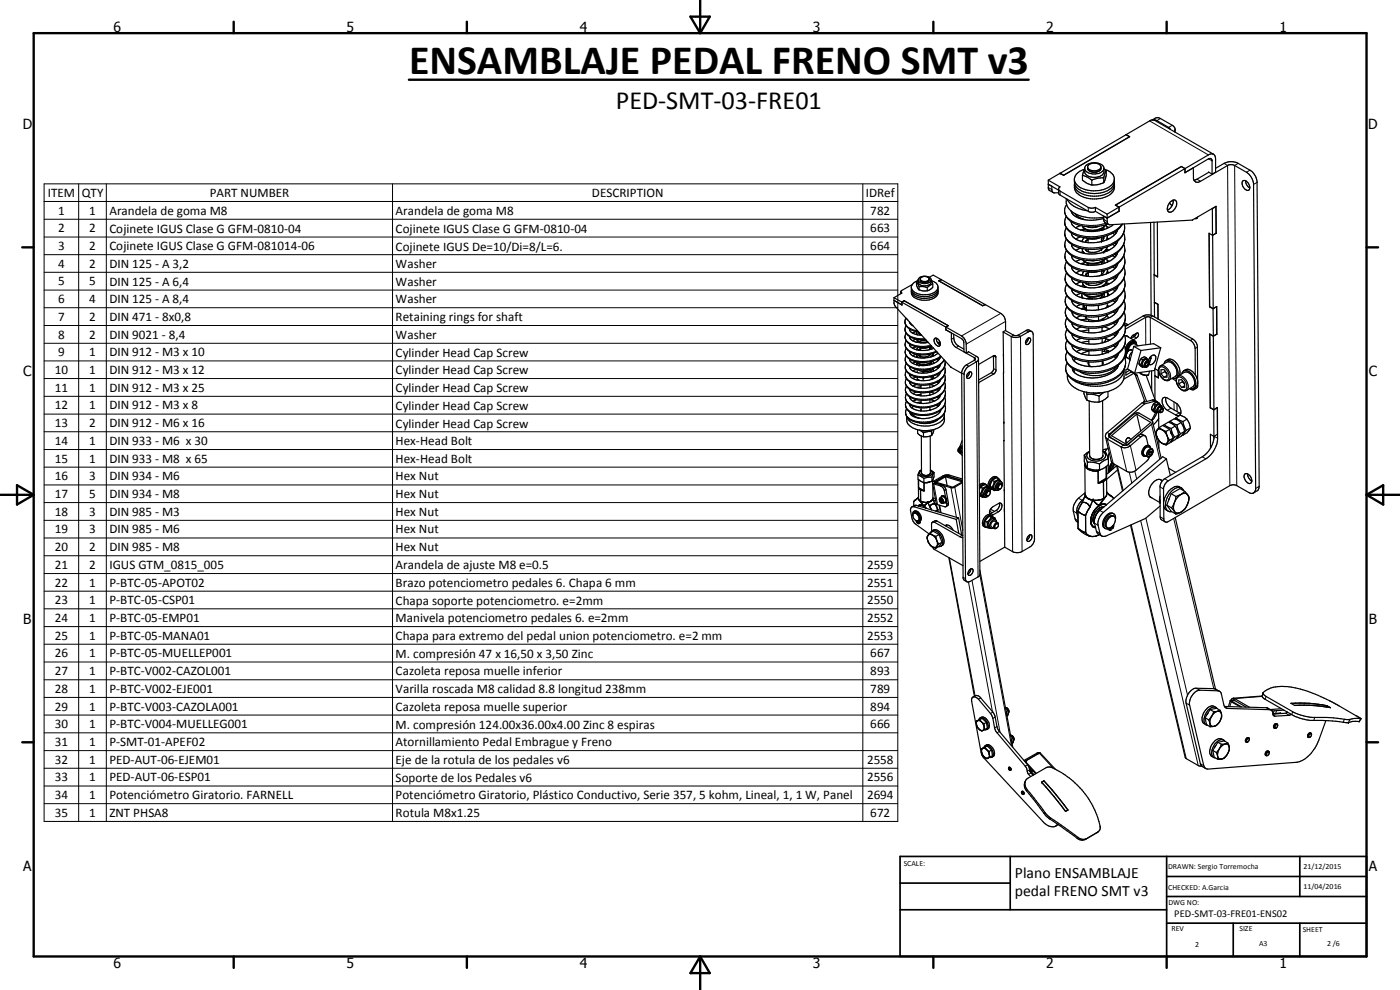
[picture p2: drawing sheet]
<svg xmlns="http://www.w3.org/2000/svg" width="420mm" height="297mm" viewBox="0 0 420 297" stroke-linecap="round" stroke-linejoin="round" font-family="sans-serif">
<defs><g id="words">
<text font-size="12.6" x="122.8" y="22.2">ENSAMBLAJE PEDAL FRENO SMT v3</text>
<text font-size="7.9" x="184.8" y="32.7">PED-SMT-03-FRE01</text>
<g font-size="4.7">
<text x="304.6" y="263.5">Plano ENSAMBLAJE</text>
<text x="304.6" y="268.9">pedal FRENO SMT v3</text>
</g>
<g font-size="4.2">
<text x="34" y="9.6">6</text>
<text x="104" y="9.6">5</text>
<text x="174" y="9.6">4</text>
<text x="244" y="9.6">3</text>
<text x="314" y="9.6">2</text>
<text x="384" y="9.6">1</text>
<text x="6.8" y="38.7">D</text>
<text x="410.6" y="38.7">D</text>
<text x="7" y="112.9">C</text>
<text x="410.8" y="112.9">C</text>
<text x="7" y="187.1">B</text>
<text x="410.8" y="187.1">B</text>
<text x="7" y="261.4">A</text>
<text x="410.8" y="261.4">A</text>
<text x="34" y="290.4">6</text>
<text x="104" y="290.4">5</text>
<text x="174" y="290.4">4</text>
<text x="244" y="290.4">3</text>
<text x="314" y="290.4">2</text>
<text x="384" y="290.4">1</text>
</g>
<g font-size="3.9">
<text x="14.3" y="59.1">ITEM</text>
<text x="24.5" y="59.1">QTY</text>
<text x="62.9" y="59.1">PART NUMBER</text>
<text x="177.7" y="59.1">DESCRIPTION</text>
<text x="259.8" y="59.2">IDRef</text>
<text x="17.5" y="64.4">1</text>
<text x="26.8" y="64.4">1</text>
<text x="32.8" y="64.5">Arandela de goma M8</text>
<text x="118.7" y="64.5">Arandela de goma M8</text>
<text x="261.2" y="64.4">782</text>
<text x="17.5" y="69.7">2</text>
<text x="26.8" y="69.7">2</text>
<text x="32.8" y="69.8">Cojinete IGUS Clase G GFM-0810-04</text>
<text x="118.7" y="69.8">Cojinete IGUS Clase G GFM-0810-04</text>
<text x="261.2" y="69.7">663</text>
<text x="17.5" y="75">3</text>
<text x="26.8" y="75">2</text>
<text x="32.8" y="75.1">Cojinete IGUS Clase G GFM-081014-06</text>
<text x="118.7" y="75.2">Cojinete IGUS De=10/Di=8/L=6.</text>
<text x="261.2" y="75">664</text>
<text x="17.5" y="80.3">4</text>
<text x="26.8" y="80.3">2</text>
<text x="32.8" y="80.3">DIN 125 - A 3,2</text>
<text x="118.7" y="80.4">Washer</text>
<text x="17.5" y="85.6">5</text>
<text x="26.8" y="85.6">5</text>
<text x="32.8" y="85.7">DIN 125 - A 6,4</text>
<text x="118.7" y="85.8">Washer</text>
<text x="17.5" y="91">6</text>
<text x="26.8" y="91">4</text>
<text x="32.8" y="91">DIN 125 - A 8,4</text>
<text x="118.7" y="91.1">Washer</text>
<text x="17.5" y="96.3">7</text>
<text x="17.5" y="101.6">8</text>
<text x="26.8" y="96.3">2</text>
<text x="26.8" y="101.6">2</text>
<text x="32.8" y="96.3">DIN 471 - 8x0,8</text>
<text x="32.8" y="101.6">DIN 9021 - 8,4</text>
<text x="118.7" y="96.4">Retaining rings for shaft</text>
<text x="118.7" y="101.7">Washer</text>
<text x="17.5" y="106.9">9</text>
<text x="26.8" y="106.9">1</text>
<text x="32.8" y="106.9">DIN 912 - M3 x 10</text>
<text x="118.7" y="107">Cylinder Head Cap Screw</text>
<text x="16.5" y="112.2">10</text>
<text x="26.8" y="112.2">1</text>
<text x="32.8" y="112.2">DIN 912 - M3 x 12</text>
<text x="118.7" y="112.3">Cylinder Head Cap Screw</text>
<text x="16.5" y="117.6">11</text>
<text x="26.8" y="117.6">1</text>
<text x="32.8" y="117.6">DIN 912 - M3 x 25</text>
<text x="118.7" y="117.6">Cylinder Head Cap Screw</text>
<text x="16.5" y="122.9">12</text>
<text x="26.8" y="122.9">1</text>
<text x="32.8" y="122.9">DIN 912 - M3 x 8</text>
<text x="118.7" y="122.9">Cylinder Head Cap Screw</text>
<text x="16.5" y="128.2">13</text>
<text x="26.8" y="128.2">2</text>
<text x="32.8" y="128.2">DIN 912 - M6 x 16</text>
<text x="118.7" y="128.3">Cylinder Head Cap Screw</text>
<text x="16.5" y="133.5">14</text>
<text x="26.8" y="133.5">1</text>
<text x="32.8" y="133.5">DIN 933 - M6 x 30</text>
<text x="118.7" y="133.6">Hex-Head Bolt</text>
<text x="16.5" y="138.8">15</text>
<text x="26.8" y="138.8">1</text>
<text x="32.8" y="138.8">DIN 933 - M8 x 65</text>
<text x="118.7" y="138.9">Hex-Head Bolt</text>
<text x="16.5" y="144.1">16</text>
<text x="16.5" y="149.4">17</text>
<text x="26.8" y="144.1">3</text>
<text x="26.8" y="149.4">5</text>
<text x="32.8" y="144.1">DIN 934 - M6</text>
<text x="32.8" y="149.4">DIN 934 - M8</text>
<text x="118.7" y="144.1">Hex Nut</text>
<text x="118.7" y="149.4">Hex Nut</text>
<text x="16.5" y="154.7">18</text>
<text x="26.8" y="154.7">3</text>
<text x="32.8" y="154.7">DIN 985 - M3</text>
<text x="118.7" y="154.7">Hex Nut</text>
<text x="16.5" y="160.1">19</text>
<text x="26.8" y="160.1">3</text>
<text x="32.8" y="160.1">DIN 985 - M6</text>
<text x="118.7" y="160">Hex Nut</text>
<text x="16.5" y="165.4">20</text>
<text x="26.8" y="165.4">2</text>
<text x="32.8" y="165.4">DIN 985 - M8</text>
<text x="118.7" y="165.4">Hex Nut</text>
<text x="16.5" y="170.7">21</text>
<text x="26.8" y="170.7">2</text>
<text x="32.8" y="170.7">IGUS GTM_0815_005</text>
<text x="118.7" y="170.7">Arandela de ajuste M8 e=0.5</text>
<text x="260.2" y="170.7">2559</text>
<text x="16.5" y="176">22</text>
<text x="26.8" y="176">1</text>
<text x="32.8" y="176">P-BTC-05-APOT02</text>
<text x="118.7" y="176.1">Brazo potenciometro pedales 6. Chapa 6 mm</text>
<text x="260.2" y="176">2551</text>
<text x="16.5" y="181.3">23</text>
<text x="26.8" y="181.3">1</text>
<text x="32.8" y="181.3">P-BTC-05-CSP01</text>
<text x="118.7" y="181.4">Chapa soporte potenciometro. e=2mm</text>
<text x="260.2" y="181.3">2550</text>
<text x="16.5" y="186.6">24</text>
<text x="16.5" y="191.9">25</text>
<text x="26.8" y="186.6">1</text>
<text x="26.8" y="191.9">1</text>
<text x="32.8" y="186.6">P-BTC-05-EMP01</text>
<text x="32.8" y="191.9">P-BTC-05-MANA01</text>
<text x="118.7" y="186.7">Manivela potenciometro pedales 6. e=2mm</text>
<text x="260.2" y="186.6">2552</text>
<text x="260.2" y="191.9">2553</text>
<text x="16.5" y="197.2">26</text>
<text x="26.8" y="197.2">1</text>
<text x="32.8" y="197.2">P-BTC-05-MUELLEP001</text>
<text x="118.7" y="192">Chapa para extremo del pedal union potenciometro. e=2 mm</text>
<text x="118.7" y="197.4">M. compresión 47 x 16,50 x 3,50 Zinc</text>
<text x="261.2" y="197.2">667</text>
<text x="16.5" y="202.6">27</text>
<text x="26.8" y="202.6">1</text>
<text x="32.8" y="202.6">P-BTC-V002-CAZOL001</text>
<text x="118.7" y="202.6">Cazoleta reposa muelle inferior</text>
<text x="261.2" y="202.6">893</text>
<text x="16.5" y="207.9">28</text>
<text x="26.8" y="207.9">1</text>
<text x="32.8" y="207.9">P-BTC-V002-EJE001</text>
<text x="118.7" y="207.9">Varilla roscada M8 calidad 8.8 longitud 238mm</text>
<text x="261.2" y="207.9">789</text>
<text x="16.5" y="213.2">29</text>
<text x="26.8" y="213.2">1</text>
<text x="32.8" y="213.2">P-BTC-V003-CAZOLA001</text>
<text x="118.7" y="213.3">Cazoleta reposa muelle superior</text>
<text x="261.2" y="213.2">894</text>
<text x="16.5" y="218.5">30</text>
<text x="26.8" y="218.5">1</text>
<text x="32.8" y="218.5">P-BTC-V004-MUELLEG001</text>
<text x="118.7" y="218.6">M. compresión 124.00x36.00x4.00 Zinc 8 espiras</text>
<text x="261.2" y="218.5">666</text>
<text x="16.5" y="223.8">31</text>
<text x="26.8" y="223.8">1</text>
<text x="32.8" y="223.8">P-SMT-01-APEF02</text>
<text x="118.7" y="223.9">Atornillamiento Pedal Embrague y Freno</text>
<text x="16.5" y="229.2">32</text>
<text x="26.8" y="229.1">1</text>
<text x="32.8" y="229.2">PED-AUT-06-EJEM01</text>
<text x="118.7" y="229.2">Eje de la rotula de los pedales v6</text>
<text x="260.2" y="229.2">2558</text>
<text x="16.5" y="239.8">34</text>
<text x="16.5" y="234.4">33</text>
<text x="26.8" y="239.8">1</text>
<text x="26.8" y="234.4">1</text>
<text x="32.8" y="239.8">Potenciómetro Giratorio. FARNELL</text>
<text x="32.8" y="234.4">PED-AUT-06-ESP01</text>
<text x="118.7" y="234.5">Soporte de los Pedales v6</text>
<text x="118.7" y="239.8">Potenciómetro Giratorio, Plástico Conductivo, Serie 357, 5 kohm, Lineal, 1, 1 W, Panel</text>
<text x="260.2" y="234.4">2556</text>
<text x="260.2" y="239.8">2694</text>
<text x="16.5" y="245.1">35</text>
<text x="26.8" y="245.1">1</text>
<text x="32.8" y="245.1">ZNT PHSA8</text>
<text x="118.7" y="245.2">Rotula M8x1.25</text>
<text x="261.2" y="245.1">672</text>
</g>
<text font-size="3.1" x="352.4" y="275.2">PED-SMT-03-FRE01-ENS02</text>
<g font-size="2.4">
<text x="271.2" y="259.7">SCALE:</text>
<text x="350.6" y="260.8">DRAWN: Sergio Torremocha</text>
<text x="391.2" y="260.6">21/12/2015</text>
<text x="350.6" y="267">CHECKED: A.Garcia</text>
<text x="391.2" y="266.7">11/04/2016</text>
<text x="350.6" y="271.4">DWG NO:</text>
<text x="351.6" y="279.3">REV</text>
<text x="372" y="279.4">SIZE</text>
<text x="391" y="279.6">SHEET</text>
<text x="358.7" y="284.1">2</text>
<text x="377.9" y="283.8">A3</text>
<text x="398.3" y="283.8">2 /6</text>
</g>
</g></defs>
<g fill="none" stroke="#000" stroke-width=".35">
<path d="M345.8 36l-.5 .1-27.1 15.9 1 .6 19.8-11.6-1.1-.6M345.8 36l.9-.6 1-.1 4.1 2.3a1.34 1.34 0 0 1 .7 1.9M345.8 36l.7 .1 17.7 10.2M345.9 36l.7-.1 .6 .3 3.7 2.2 .3 .4M352.7 38.8v.9M314.6 54.1l.1 2.6 1.4 1.1M314.6 54.1l3.5 2-.4 .5v1.5l.3 .3 8.8 5.1 1.2 .2 .7-.3M317.7 57.1l-3.1-1.8 1.1 .6v1.2l.3 .6 1.7 .1M317.7 56.9l8.9 5.3 1.1 .3 1-.3M320 59.6l.1 1.7M320.2 59.8a7.5 7.5 0 0 0 6.1 3.4M324.9 52.6l1.7 .7 1 .8"/>
<path d="M324.9 52.6v1.5l1.1 .8 1.7 .6M325.5 50.8a3.5 3.5 0 0 0-2.8 4.8 7.6 7.6 0 0 0 8 2.2 4.2 4.2 0 0 0 3.7-2.9M325.5 50.7l-.6 1.9M326.7 49.5a2.58 2.58 0 0 1 3.7 .4 1.63 1.63 0 0 1-2.2 1.8 1.46 1.46 0 0 1-1.4-.6 1.46 1.46 0 0 1-.1-1.6zM327.6 54.1l.1 1.4M330.4 50.3a2.55 2.55 0 0 1-4 0M331.2 53.4v1.4M331.2 53.4a6.7 6.7 0 0 0-3.6 .7M331.2 54.8l-1.7 .6-1.8 .1M331.3 50.5v1a3.2 3.2 0 0 1-4.5 1.5l-.8-.5-.5-.7v-1.6a3.7 3.7 0 0 1 5.7-.2 2 2 0 0 1-2.4 2.2 2.89 2.89 0 0 1-3.3-1.5M332 51.2l-.8 2.2M332 51.2l-.7-.5a4.1 4.1 0 0 1 3.1 2.8v1.4"/>
<path d="M332 51.2v1.5l-.8 2.1M334.4 54.9a3.2 3.2 0 0 1-2.6 3.4 8.5 8.5 0 0 1-8.9-1.6l-.4-.7v-1M334.4 53.8a4.6 4.6 0 0 1-4.4 3.3 7.6 7.6 0 0 1-7.2-2.2l-.4-1M334.5 55.4a3.4 3.4 0 0 1-2.7 3.7 8.3 8.3 0 0 1-8.9-1.5l-.4-1-.1-1.2M338 40.4l1 .6-19.8 11.6-1.1-.6-3.5 2.1M354.5 50l1.1 .6M354.6 50l-19.9 11.6 1.1 .5M354.6 50l1 .6M354.6 50h.1M355.6 51.8l2.5-1.5 .1 2.9a1.27 1.27 0 0 0 .6 1.4 1.27 1.27 0 0 0 1.5-.2l8.6-5 1.4 .1 4 2.4a4.8 4.8 0 0 1 1.9 3.4l.6 91.3-.1 .8-.5 .5M355.6 50.6v1.2M355.6 51.8l7.1-4.1 .6-.2 .5 .5v4.2"/>
<path d="M363.8 52.2l-1.1-.6-4.4 2.5M364.2 46.3l-.7-.2-.5 .2-27.1 15.8M364.2 46.3l.4 .5 .2 .9v3.9l-1 .6M364.8 50.5l2.6-1.5a4.5 4.5 0 0 1 4.2 0l3.5 2.1a4.6 4.6 0 0 1 2.2 3.6l.6 91.2-.4 1.3-1.3 .7M372.9 54.3a1.69 1.69 0 0 1 2.2 1.7 .83 .83 0 0 1-.4 1.1 .83 .83 0 0 1-1.1-.4 2.1 2.1 0 0 1-.7-2.4zM373.8 54.2a2.39 2.39 0 0 0 1.3 2.2M320 65a4 4 0 0 0 2.8 5.6 14.4 14.4 0 0 0 8.3 .4M320 68.4a3.7 3.7 0 0 0 1.6 4.9M320 71.8a3.7 3.7 0 0 0 1.8 5M320.1 75.1a3.8 3.8 0 0 0 2 5.3 13.7 13.7 0 0 0 12.5-.7M320.1 78.5a3.6 3.6 0 0 0 1.7 5.1M320.1 61.3a6.6 6.6 0 0 0 5.6 3.9l2.1 .2 3.4-.2"/>
<path d="M320.1 61.4a3.7 3.7 0 0 0 1.7 5.3l2.5 1M321.5 63.3a4.3 4.3 0 0 0 4.1 2.6l3 .1 2.6-.5M321.5 66.5a2.83 2.83 0 0 0 2.4 2.4l2.5 .5M321.6 63.4h-.1M321.6 69.9a3.7 3.7 0 0 0 3.1 2.6l1.3 .2M321.6 73.3a3 3 0 0 0 2.6 2.4l2.4 .5h1.7l2.4-.4 2.2-.8M321.6 73.3l2.7 1.1M321.7 66.7l-.2 .1M321.8 76.8a11.8 11.8 0 0 0 6.7 1.4M321.8 70l-.2 .2M321.8 73.4l-.2 .2M321.8 76.8l-.2 .2"/>
<path d="M322.5 64.1a6 6 0 0 0 3.2 1.9M323.2 64.7l-.4 .2M324.3 74.4l2.3 .4M324.3 69l1.3-.3-.5 .5M324.3 71.1l-1.4 .7M324.3 67.7l-1.5 .7M324.3 77.9l-1.4 .6M324.3 74.5l-1.4 .6M324.6 65.5l-.3 .1M324.8 72.3l-.5 .1M324.9 74.6l.1 1M325 65.7l.1 .1"/>
<path d="M325 75.6l-.7 .1M325 75.6l.4 .4M325.3 78.9l-1 .2M325.4 71.3l-.3 .4-.3 .8M325.7 78.7l-.7 .6M325.8 71.4a5.6 5.6 0 0 0 4.7-.3l.1 1.3M325.9 72.3h.1M325.9 72.7h.1M326.2 72h.3M326.5 68v.1M326.5 69.1l-.1 .3M326.5 71.6v1.2"/>
<path d="M326.5 71.8a.64 .64 0 0 0-.6 .9M326.6 74.8v.8M326.6 79v.5M326.6 75.4h-.3M326.6 79.3l-.4 .2M328.7 62.2l3.6 2.1M328.7 63.4l3.6 2M328.7 62.2v1.2M329.8 67.9l-1.9 .4-1.5-.3M330.5 68.6v.5M330.5 71.2l.7 .5M330.5 68.7l.2 .2"/>
<path d="M330.6 74.5v.4M330.6 78.6v.6M330.6 78.7l.6 .4M330.7 68.9l.2 .1M330.7 68.9l.4 .1M331.1 74.4a4.1 4.1 0 0 1-5.3 .7l.1-.4M331.1 71l.2 .1M331.2 68.2l.1 .7M331.2 78.1l.1 .9M331.3 71l-.1 .8-.7 .7M331.8 77.6l-.9 .8-.9 .5-2.6 .3a3.1 3.1 0 0 1-2.4-1.2M331.8 67.4a14.3 14.3 0 0 1-7.5 .3"/>
<path d="M331.9 67.4l.2 .5M331.9 74.9l.3 .5M331.9 67.4a4.9 4.9 0 0 1-6.9 .8l-.2-.4M332.1 74.7l.7 .4M332.1 77.5l.2 1.2M332.1 74.7l-.9 1M332.1 67.9l.2 .6M332.2 68l.6 .3M332.3 65.4l-1.1-.5 .2 1.6 1.3 .9M332.3 65.4l.1 1.7 .5 .3 25-1.4 7-4.1 .1 8.1M332.3 64.3v1.1M332.3 70.7l-.1 1.2"/>
<path d="M332.3 78.1l.5 .3M332.3 71.4l.5 .3M332.3 74l-.2 .7M332.4 67.2l-.6 .2M332.8 71.6l-1.4 .7-2.4 .5-3-.1M333.9 70l.7 .4M333.9 73.3l.7 .4M333.9 76.7l.7 .4M334.1 67.4a10.6 10.6 0 0 1-7.7 2M334.6 76.3l.4 .4M334.6 72.9l.4 .4M334.6 69.6l.3 .4"/>
<path d="M334.6 70.4l-1.8 1.2M334.6 79.7l.4 .4M334.8 61.6l1.1 .5M334.9 70l-.3 .4M335.4 68.9l-.5 1.1M335.5 72.3a13 13 0 0 1-8.9 2.5M335.5 75.6l-.8 1.5-1.5 1.2a10.9 10.9 0 0 1-10.9-.2l-.6-.8-.1-.6M335.5 72.3l-1 1.6-1.6 1.1M335.5 79l-.5 1.1M335.8 63.4h.1M335.8 62.1v1.3M335.8 62.1l-3.5 2.2"/>
<path d="M335.9 63.4l-3.6 2M336.9 67.2l-.8 1.1-1.4 1.2-1.3 .7-2.3 .8M337.2 69.9l.4 1.5-.3 1.9M337.2 73.3a4 4 0 0 1 .1 3.4M337.3 73.3a9.4 9.4 0 0 1-7.3 4.7l-2 .2M337.3 76.7a5.6 5.6 0 0 1-3.5 6.9l-2.3 .9a14 14 0 0 1-7.3 0l-2.4-.9M337.3 76.7a6 6 0 0 1-2.7 3M337.4 67.2a5.1 5.1 0 0 1-1.9 5.1M345.3 66.8l.2 27.8M346.3 66.7l.1 15.7 1 .6M347.3 66.6l.1 16.5-1-.6M351 60.9l.8 .7"/>
<path d="M351.2 60.6a1.05 1.05 0 0 1 1-.6 1.05 1.05 0 0 1 .9 .6 2.48 2.48 0 0 1-2.3 3l-.5-.9 .2-.9zM351.9 60.1l.2 .3M352.1 60.1a2.88 2.88 0 0 1-1.8 2.9M359.4 65.1l-.2 .4-.6 .1M363.8 62.6h.1M363.8 62.6l.3 30M363.9 70.6l-1-.6 .1 22.1M364.8 62h.1M364.9 62v8M364.9 62l-1.1 .6M364.9 70h.1M364.9 70l-1 .6"/>
<path d="M365 70l-1.1 .6M268.3 89.3v1.7l.5 1.1 16.5 18 3.3 1.9M268.3 89.3l2.4 1.3v.9l-2.4-1.4M270.3 87.6l.4 .3-2.4 1.4M271.3 90.2l13.3 7.5M271.3 90.2l-.6 .5 17.9 10.1a3.1 3.1 0 0 1 1.4 2.5v2.6M271.9 95.4a2.33 2.33 0 0 0 1.1 3.3M271.9 97.7a2.7 2.7 0 0 0 2.3 3.8l.9 .3M271.9 99.9a2.51 2.51 0 0 0 1.7 3.6l2 .6M272 95.5l.5 .6M272.9 96.6l.1 .1M273 98.7l2.2 .8"/>
<path d="M273 96.7l1 1.1M273 98.7v.2M273 98.9a2.24 2.24 0 0 0 2 1.5M273 96.6v.1M273.2 98.8l-.2 .1M273.5 87.3a3.2 3.2 0 0 0 3.6 2.2 4.1 4.1 0 0 0 4.4-2M273.5 87v.3M273.8 85.3l-3.3 1.9-.2 .9M273.9 97.6l-.1 .1M275 99.5l-1.2 .4M275 84.6l.5-.4a2.34 2.34 0 0 0-2 2.8M275 84.6l.8 1.4"/>
<path d="M275 84.6l.2 1.3 .6 1.1M275.2 99.5l.5 .1M275.2 99.5v.8M275.5 83.9a2.29 2.29 0 0 0 3.9 .3M275.7 83.6a2.51 2.51 0 0 1 3.7 .2v1a2.3 2.3 0 0 1-3.8-.1zM275.8 99.9h.1M275.8 99.9v.2M275.8 86h1.3l1.2 .3M275.8 87l1.3 .3 1.2-.1M275.8 86v1M275.9 99.8l-.1 .1M276.5 83.2a1.35 1.35 0 0 1 1.5-.3 1.35 1.35 0 0 1 .8 1.2 1.66 1.66 0 0 1-2.6 0v-.5z"/>
<path d="M278.3 86.3v.9M278.8 83.8a1.61 1.61 0 0 1-2.6 0M278.9 83.2l1.2-.7 2.3 1.4M279.4 84.2l1.5 .7 .4 .5 .2 .5v2.2a4.5 4.5 0 0 1-5.4 1.9 2.6 2.6 0 0 1-2.6-2.7M279.4 84v.2M279.4 84.2l.5 1M279.9 85.2v1l-1.6 1M279.9 85.2l-1.6 1.1M281.5 87a4.5 4.5 0 0 1-4.9 1.9 3.3 3.3 0 0 1-3.1-1.9M281.5 86.2a3.5 3.5 0 0 1-3.7 2.2 3.7 3.7 0 0 1-4.2-1.8l-.1-.3M282.4 83.9l-.7 .3 13.2 7.5 .7-.3M282.4 83.9l17.9 10.1a3 3 0 0 1 1.5 2.4v2.7l-.7 .5v6.9"/>
<path d="M283.8 98.9l1.7 1a4.7 4.7 0 0 0 .4 3.1l1.1 1.3 5.6 3.2-.1 .5-2.5 1.5a3.3 3.3 0 0 0-1.4 2.4l.4 61.6 .5 .7 .6 .3M283.8 98.9h.1M283.9 99l5 2.9 .4 .8v2.8l.7 .4M284.6 97.7h.1M284.6 97.7l-.8 .4v.8M284.6 97.7l-.7 .4v.9M301.1 99.6l2.4 1.4a3.2 3.2 0 0 0 2.8-.1l2.3-1.3a.88 .88 0 0 1 1-.1 .88 .88 0 0 1 .5 .9l.4 61.3a2.85 2.85 0 0 1-1.4 2.4l-2.4 1.4a3.3 3.3 0 0 1-2.8 0l-2.4-1.3M301.7 99.2l3 1.5 .9-.2 2.8-1.5 1.3 .5M320.1 81.9a3.8 3.8 0 0 0 2.5 5.4 12.9 12.9 0 0 0 13.7-2.2l1-1.7M320.1 85.3a3.7 3.7 0 0 0 1.7 5M320.2 88.6a3.8 3.8 0 0 0 2 5.3l3.5 1.1M320.2 95.4a3.7 3.7 0 0 0 1.7 5.1"/>
<path d="M321.6 80.1a3 3 0 0 0 2.6 2.4 10.6 10.6 0 0 0 10.8-2.4M321.6 83.4l.4 1.1 1.2 .9a11.3 11.3 0 0 0 7.6 .6l.6-.2M321.7 90.2v.4a5 5 0 0 0 4.4 2.4M321.7 86.8l-.1 .2a5.4 5.4 0 0 0 5.1 2.7l3.4-.2 2.6-.8M321.7 93.6a3 3 0 0 0 2.6 2.4l2.5 .4M321.7 96.9v.3M321.7 97.2l.2 .5a6.7 6.7 0 0 0 5.2 2.2l2.1-.1 2.3-.5 1.8-.7 1.5-1.2M321.8 80.2l-.2 .1M321.8 83.6l-.2 .1M321.9 87l-.2 .1M321.9 90.3l-.2 .2M321.9 93.7l-.2 .2"/>
<path d="M322 97.1l-.3 .1M324.3 81.2l-1.4 .7M324.4 88l-1.5 .6M324.4 84.6l-1.5 .7M324.4 94.7l-1.4 .7M324.4 91.4l-1.4 .6M324.5 98.1l-1.5 .7M324.7 89.2l-.3 .1M324.7 88.9l.2 .5M324.8 88.1l-.1 1.2M324.9 84.7a1.63 1.63 0 0 0 1 1.5M324.9 82.4l-.5 .1"/>
<path d="M325.1 91.8l.6 1.2M325.1 91.8v1M325.1 92.5l-.7 .1M325.2 85.7l-.8 .2M325.3 91.5l.7 1.5M325.3 81.4l-.4 .6v.7M325.3 91.6l-.2 .2M325.7 95l.3 .6M325.7 95l1.4 .1 2.5-.1M325.7 86.1l-.1 .1M325.9 84.9l.8 .6M325.9 82.3h.1"/>
<path d="M325.9 82.5h.1M325.9 82.3l.6 .6M326 82.2l-.1 .1M326 91.6v1.4M326 95v.6M326 95.6a7.5 7.5 0 0 0 3.7 .6M326.2 95.7l-1.8 .3M326.2 89.7l.3-.2 .6 .2M326.6 81.6v1.3M326.6 82.1l-.6 .1M326.6 81.8l-.6 .4M326.7 85v.5"/>
<path d="M326.7 95.9v.5M326.7 98.5l.1 1.3M326.7 99l-2.2 .4M326.7 89l1.2 .7M329.3 91.6l.3 .2M329.6 91.8v1.2M329.6 81.4l-1.5 .3-1.4-.1M329.7 95v1.2M329.9 91.6l-.3 .2M330.6 81.3v1M330.7 84.7v.1M330.7 88.5v.4"/>
<path d="M330.7 84.8l-2.1 .8-1.9-.1M330.7 88.9h.1M330.7 95.8v.3M330.7 98.2v1.3M330.7 95.9l.6 .1M330.7 99.2l.6 .2M330.7 81.2l.6 .4M330.8 88.4l-.1 .5-.7 .6M330.9 84.6l-.2 .2M331 98.1l-.3 .3M331 85.8l.2 .1M331 85.8l-.3 .2"/>
<path d="M331.2 81.2h.2M331.3 98l1.7 .7M331.3 85.6l-.3 .2M331.3 85.6l.1 .2M331.3 81.5l-.5 .7-.9 .6M331.3 88.1v.8l-.3 .4M331.4 81.1l-.1 .4M331.6 87.8l-1.8 1.1a6.3 6.3 0 0 1-3.4 0l-1.2-.8M332 94.9l.9 .4M332 84.8l.9 .4M332 84.8l.3 .7M332.1 92.2l-.3 .2"/>
<path d="M332.1 92.2v.1M332.2 87.6l.2 1.1M332.3 91v1l-.2 .2M332.3 94.4v.3l-1 .8-1.6 .7M332.3 91.7l.6 .2M332.3 81.5l.6 .3M332.3 87.6l.4 1.1M332.3 84.2l-1 1.4M332.3 80.8l-.2 1.3M332.7 88.6v.1M332.7 88.4l.2 .2M333.9 80.1l.8 .4"/>
<path d="M334 83.5l.7 .4M334 86.9l.7 .3M334 90.2l.7 .4M334 93.6l.7 .4M334 97l.8 .4M334.7 89.8l-.4 .3a13.4 13.4 0 0 1-12.5 .2M334.7 86.4l.4 .5M334.7 83.1l.3 .4M334.7 89.8l.4 .4M334.7 93.2l.4 .4M334.7 87.2l-2 1.5M334.7 83.9l-1.3 1-2 .9"/>
<path d="M334.8 96.6l.3 .4M334.8 99.9l.3 .5M335 83.5l-.3 .4M335.1 97l-.3 .4M335.6 85.8l-.9 1.4M335.6 82.4l-.6 1.1M335.6 89.2l-.7 1.2-1.2 1.1a11.7 11.7 0 0 1-7.6 1.5M335.6 92.5a7.3 7.3 0 0 1-6.8 3.9h-2M335.6 95.9l-.5 1.1M335.7 99.3a5.3 5.3 0 0 1-2.7 2.8M337.3 80.1a4.4 4.4 0 0 1 0 3.3M337.3 83.4a5.1 5.1 0 0 1-2.6 6.4"/>
<path d="M337.3 86.8a5.3 5.3 0 0 1-3 6.7l-1.7 .8-3 .7M337.3 90.2a5.7 5.7 0 0 1-3.8 7.1l-2.3 .8-2.1 .3a12.4 12.4 0 0 1-7.2-1.3 3.7 3.7 0 0 1-1.7-5.1M337.4 93.6a5.4 5.4 0 0 1-3.1 6.6 14.3 14.3 0 0 1-8.6 1.5l-1.8-.4-2-.8M337.4 97a5.7 5.7 0 0 1-3.9 7.1 12.5 12.5 0 0 1-12.5-1 3.3 3.3 0 0 1-.8-4.3M337.5 96.8l1.1 .7M337.7 98l5.7-3.3 1.6-.2 .9 .3 12.1 6.9a2.85 2.85 0 0 1 1.4 2.4v11.7l-.2 .6-.9 .5M337.7 98.8l6.1-3.6 .8-.2 12.9 7.3 .8 1 .4 1.3v7.9M338.4 97.5l-.8 .1M346.4 82.5l.1 12.6M346.4 90.7l1.1 .6v4.4M346.4 90.7l1.1 .7M346.4 90.7h.1"/>
<path d="M346.4 82.4v.1M363 92.1l1.1 .5M363 92.1l1.1 .6M364.1 92.7v8.1M364.1 92.6l1.1-.6v8.3M365.1 92l-1 .7M271.9 102.2l-.3 1.2 .4 1.1M272 109l-.3 1.5 .3 .8M272 104.5l1.2 1.1M272 104.5a2.3 2.3 0 0 0 1 3.2M272 106.8l-.3 .5a2.73 2.73 0 0 0 2.2 3.2 8.4 8.4 0 0 0 9.3-2.1l.2-.4M272 111.3a2.54 2.54 0 0 0 1.9 3.7l2.4 .6 2.7-.2"/>
<path d="M272 111.3l1.3 1.1M272 113.6a2.56 2.56 0 0 0 1.9 3.7l1.8 .4a8.9 8.9 0 0 0 5.5-.8M272.1 118.1a2.71 2.71 0 0 0 2.1 3.8 9.2 9.2 0 0 0 7.5-.7M273 101a2.82 2.82 0 0 0 2.8 1.8l.5 .1M273 103.2v.3M273 110.3l.6 .8 1.7 .7M273 105.5a2.69 2.69 0 0 0 2.9 1.9h1.5l1.6-.2 1.4-.5 1.1-.7M273 108v.2a4 4 0 0 0 4 1.5l1.4-.1 1.8-.5M273 103.5l.1 .3a4.8 4.8 0 0 0 3.2 1.4M273 107.7l2 .9M273 107.7v.3M273 110v.3"/>
<path d="M273 112.3a2.47 2.47 0 0 0 2.7 1.8l1.8 .1 2.3-.4M273 114.6l.1 .3M273.1 116.8v.3M273.1 119.1v.3M273.2 101.1l-.2 .1M273.2 105.6l1.8 .7M273.2 103.3l-.2 .2M273.2 105.6l-.2 .1M273.2 107.9l-.2 .1M273.3 110.2l-.3 .1M273.3 112.4l-.3 .2M273.3 114.7l-.2 .2"/>
<path d="M273.3 117l-.2 .1M273.3 119.3l-.2 .1M275 101.8l-1.1 .4M275 100.4l1.6 .2M275 108.6l-1.1 .4M275 106.3l1.3 .2M275 108.6l1.5 .2M275 104.9h.2M275 106.3l-1.1 .4M275 104l-1.1 .5M275.1 113.1l-1.1 .5M275.1 110.8l-1.2 .5"/>
<path d="M275.1 101.8l2.7 .1M275.1 117.6l-1.1 .5M275.1 115.4l-1.1 .4M275.1 101.8a2.63 2.63 0 0 0 3.4 .8M275.1 119.9l-1.1 .5M275.2 100.3l-.2 .1M275.2 100.3v.2M275.2 106.3v.5l.3 .5M275.2 110.9l.1 .9M275.2 108.6l.2 .2M275.3 113.2v.5l.7 .5M275.3 111.7l-.2 .1"/>
<path d="M275.3 111.8l1.7 .2M275.3 107.1l-.3 .1M275.4 108.8l-.4 .7M275.4 108.8l.9 .6M275.4 108.9l-.2 .6M275.6 102.5l-.6 .2M275.6 113.9l-.5 .1M275.7 104.1l-.5 .8M275.7 102.5l-.3 .2M275.8 106.7h.1M275.8 100.1h.1M275.8 100.1l.1 .1"/>
<path d="M275.9 106.6h-.1M275.9 100.2l.5 .2M276 100.2l.3 .2M276 106.4l-.2 .3M276 101.9l.8 .3 1.1-.1M276 104.8l-.1 .3M276.3 107h.1M276.3 101.9v.1M276.3 102.7v.2M276.3 104.4v.8M276.3 106.5v.6M276.3 104.7l-.3 .1"/>
<path d="M276.3 109.4v.2M276.3 104.6l-.3 .2M276.3 109.4v.3M276.4 115.6v.9M276.4 117.8v.9M276.4 116.1l-1.3 .1M276.4 118.4l-1.3 .1M276.8 111.4l.2 .3M276.9 113.3l.2 .2M277 111.7v.3M277.1 113.5v.7M277.4 111.5l-.4 .2"/>
<path d="M277.5 113.3l-.4 .2M278.2 108.7l-1.7 .1M278.6 102.7l-2.3 .2M278.9 104.1a3.9 3.9 0 0 1-3.2 0M278.9 104.1h.6M279 106.6a2.65 2.65 0 0 1-3.2 .1M279 104.1v.8M279 106.3v.3M279 104.2l.4 .2M279 109.1v.4v-.2M279 115.4l.1 .8M279 117.6v.9"/>
<path d="M279 118.5h.2M279.1 119.9l.1 .9M279.1 111.3h.3M279.1 117.6l1.3 .5M279.1 115.4l1.3 .4M279.2 119.9l1.2 .4M279.2 113.1h.3M279.3 110.7l-1.3 .4-1.1-.1M279.3 106.2l-.3 .4M279.4 108.8l-1.7 .7-1.4-.1M279.4 111.3v.3M279.4 103.9v.5l-.4 .5"/>
<path d="M279.4 108.8l.1 .5M279.5 113v.9M279.5 111.1l-.1 .2M279.6 103.8l-2.4 .4-1.6-.1M279.9 108.3l-.5 .5M279.9 108.3l.3 .8M279.9 106.6l.1 .2M279.9 113.3l.5 .2M279.9 106.6l.5 .1M279.9 106.6l-.4 .5M280.1 111.1l-.1 .3M280.1 106l-.2 .6"/>
<path d="M280.1 110.6v.5M280.1 112.8l-.3 1M280.1 111.1l.3 .2M280.1 104.4v.2M280.2 108.9l.2 .1M280.2 109v.1M280.2 110.5a3.6 3.6 0 0 1-4.7 .4M280.2 104.5l-1.9 .6-2 .1M280.5 101.6a1.39 1.39 0 0 1 1.5 .6 1.39 1.39 0 0 1-.1 1.6 1.6 1.6 0 0 1-1.4-2.2zM281 101.5l.2 .9 .6 .9M281.1 105.6l.2 .1M281.1 107.8l.5 .3"/>
<path d="M281.1 110.1l.5 .3M281.1 105.5a9.6 9.6 0 0 1-4.8 1M281.1 112.4l-1.8 .6-1.6 .3-2.6-.2-1.8-.7M281.1 112.4l.5 .3M281.1 114.6l.6 .3M281.1 116.9l.6 .3M281.2 119.2l.5 .3M281.2 114.6l-2.2 .8M281.3 101.6l-.3 .2M281.6 103l.6 .4M281.6 112.1l-.5 .3M281.6 112.1l.3 .3"/>
<path d="M281.6 109.8l.3 .3M281.6 107.5l.3 .3M281.7 116.6l.3 .3M281.7 114.3l.2 .3M281.7 118.9l.3 .3M282.1 102.6l-.5 .4M282.1 102.8l-.2 .5M282.3 109.3a4.7 4.7 0 0 1-4.8 2.6l-.5 .1M282.3 107.1a3.6 3.6 0 0 1-2.1 2M282.3 111.6a3.5 3.5 0 0 1-2.5 2.2M282.4 113.9a5.6 5.6 0 0 1-5.8 2.6 4.2 4.2 0 0 1-3.5-1.5v-.1M282.4 116.1a5 5 0 0 1-4.4 2.6 5.1 5.1 0 0 1-4.9-1.4v-.2"/>
<path d="M282.4 118.4a5 5 0 0 1-4.8 2.6 4.9 4.9 0 0 1-4.4-1.3l-.1-.3M282.4 106.9a7.6 7.6 0 0 1-5.9 1.9M283.5 110.1a3.6 3.6 0 0 1-2.3 4.5M283.5 112.4a3.3 3.3 0 0 1-.2 2.7l-1.3 1.4-.8 .4M283.5 114.6l.1 .5a3.9 3.9 0 0 1-3.3 4.4l-1.3 .4-2.3 .2a5 5 0 0 1-4.9-2.5l-.1-.9 .4-.9M283.5 119.2a3.8 3.8 0 0 1-2.9 4.8l-.6 .2a10.4 10.4 0 0 1-5.2 .2 3.5 3.5 0 0 1-3-2.7l.3-1.3M283.5 116.9l.2 1-.2 1.2M283.5 119.1l-.6 1.1-1.2 1M283.5 108.2a3.5 3.5 0 0 1-1.6 3.7l-.3 .2M286.2 100.3v1.1a3 3 0 0 0 1.5 2.4l1.6 1M290.4 112.1l.7-.6a.99 .99 0 0 1 .5 1 .99 .99 0 0 1-.6 .8l-.5 .3a.86 .86 0 0 1-.1-1.5zM290.6 105.5l2.5 1.4a.84 .84 0 0 1 .6 .8 .84 .84 0 0 1-.6 .8l-2.4 1.4a3.1 3.1 0 0 0-1.4 2.5l.5 61.5 .3 .6"/>
<path d="M290.7 105.5l-.7 .4M290.7 105.5v.1M290.9 111.6l-.2 .9-.6 .6M293.7 107.7l.4 64.8-.6 .6-2.3 1.4-.5 .1-.6-.1M298.1 106.8l.5-.1 .3 .3v4.4l-.7 .8-4.5 2.6M298.1 106.8l.1 4-.3 .6-4.2 2.6M298.1 106.8l-4.4 2.5M301.1 106.4v.1M301.1 106.5l.4 57.7M301.1 111.8h.1M308.3 101.7a.63 .63 0 0 1 1-.2 .63 .63 0 0 1-.2 1 .75 .75 0 0 1-.5 .8 .75 .75 0 0 1-.8-.3v-.5zM308.6 101.4l-.1 .7-.7 .8"/>
<path d="M320.2 105.5a3.8 3.8 0 0 0 2.2 5.3l1.5 .6M320.2 102.2a4 4 0 0 0 2.9 5.5 13.5 13.5 0 0 0 11.3-.7M320.3 108.9a3.7 3.7 0 0 0 2.1 5.3M320.3 112.3a4.6 4.6 0 0 0 3.3 4.7 12.5 12.5 0 0 0 12.7-1.7l.9-1.5M321.8 100.3l.3 1 .9 .8M321.8 103.7a3.4 3.4 0 0 0 2.9 2.5l2.1 .4M321.8 107.1a3.4 3.4 0 0 0 2.9 2.5l3.5 .4a10.2 10.2 0 0 0 4.6-1l2-1.5M322 113.9l.4 .3M322 100.5l-.2 .1M322 103.8l-.2 .2M322 107.2l-.2 .2M322.3 110.7l.2 1.1"/>
<path d="M322.7 107.6l-.3 .8M323 102.1l2.5 .9a11.6 11.6 0 0 0 6-.3M324.5 104.9l-1.4 .6M324.5 101.5l-1.5 .7M325.3 117.5l.3 1.5 .6 1.1M326 117.6l.2 .7M326.2 118.3l2.3 .1 1.3 .5M326.2 118.3v1.8M326.7 108.6l-.2 .4 .3 .6M326.8 101.9v1.3M326.8 102.4l-2.3 .4M326.8 105.2v1.4"/>
<path d="M326.8 108.6v1M326.8 109.6l.7 .4M326.8 105.4l-2.3 .8M327.9 117.9l1.9 .1M329.8 117.9v.1M329.8 118.9v1.7M330.1 117.9l-.3 .1M330.8 101.6v1.3M330.8 104.9v1.4M330.8 108.3l.2 .4-.2 .8zM330.8 105.3l1.5 .5M330.8 102.6l.5 .1"/>
<path d="M330.8 109.5l-.1 .2M331.3 101.4l1.7 .7M331.3 104.8l1.3 .5M331.4 117.7l-1.6 1.2M331.5 104.8v.7M332 101.6l-.5 1.1M332.2 105.1v.6M332.5 117.5v1.5l-1.6 1.3-1.1 .3M332.6 105.3v.4M332.6 105.3l.4 .2M332.8 102l-.2 .3M332.9 105.4l-.3 .2"/>
<path d="M333 102.1l-1.5 .6M333.1 105.5l-3.2 1-3.1 .1M334.1 100.4l.7 .4M334.1 103.8l.7 .4M334.4 107l.4 .5M334.4 103.9l.4 .2M334.8 107.4l.1 .1M334.8 103.3l.4 .5M334.8 106.7l.4 .4M335.1 110a8 8 0 0 1-8.2 2.6l-1.6-.5-1.4-.7M335.1 100.3l-.6 .3M335.1 103.8l-.8 .8-1.2 .9"/>
<path d="M335.2 107.1l-.4 .4M335.3 109.8v.6M335.3 110.4a10.3 10.3 0 0 1-10.3 2.6l-1.5-.5a2.21 2.21 0 0 1-1.7-2M335.7 102.7l-.6 1.1M335.7 106l-.5 1.1M335.7 109.4l-.4 1M337.2 113.8l.1-2.9a5.3 5.3 0 0 1-4.5 4.4 13.1 13.1 0 0 1-10.4-1.1M337.4 100.4a5.3 5.3 0 0 1-3 6.6M337.5 103.8a5.7 5.7 0 0 1-3.9 7 13.7 13.7 0 0 1-9.7 .6M337.5 107.1a5.3 5.3 0 0 1-2.7 6.4l-3.5 1.5a14.6 14.6 0 0 1-6.4 .1l-2.5-.9M337.6 100.8h.6l.5 .4M337.8 106.1l-.2 1.6"/>
<path d="M337.8 105.9l.2 .4-.3-.2M337.9 100.7l2.6 1.5M338 100.7v.1M338.2 105.8l-.2 1.1 .1 .4 .9 .4M338.4 110.6l-.5 .4v1.6l1.6-1M338.4 105.5l-.2 .3M339 111v.1M339 111.1l.4 .3M339 111.1l-1.1 .7M339 107.7l.1 .5M339.3 111.3l1.2 .8M339.8 105.6a2.34 2.34 0 0 0-.8 2.1"/>
<path d="M339.9 105.2a1.04 1.04 0 0 0-1.5 .3M340.1 111.7l.5 .5M340.3 112l-3.1 1.8M340.3 103.9l-1.9 6.8 2.1 1.3M340.3 103.9l5.9-.8 2.1 1.3M340.3 103.9l2.1 1.3M340.3 100.4v.6M340.5 112.2l3.1 8.4M340.6 112.2l.6 .4 2.9 7.8M340.6 102.3l.4 .7M340.6 102.3a1.95 1.95 0 0 0-2.5 1.4l-.4 1M340.8 102.8a1.76 1.76 0 0 0-2.4 1.3l-.3 .9 .1 .8"/>
<path d="M340.9 102.9l.1 .1M340.9 102.9a1.95 1.95 0 0 0-2.5 1.9v.8M340.9 102.9a1.41 1.41 0 0 0-2.3 .6 2.59 2.59 0 0 0-.5 2.4M341 100l-.1 .2a2.27 2.27 0 0 1-1.5 1.4l.6-1 1.4-.7a.83 .83 0 0 1 .3 .9 .83 .83 0 0 1-.6 .6l-1 .6M341 103l.2 .5M341.6 103.8l-1-.6a1.85 1.85 0 0 0-2 2.1M341.8 109.1l.5 .3M341.8 109.1l1.1 1.1M342.3 109.4l.6 .8M342.4 107.7l-.6 1.4M342.4 105.2l-1.9 6.8M342.4 107.7l.5 .2"/>
<path d="M342.9 107.9l-.6 1.5M343.4 110l-.5 .2M343.8 108.5a.65 .65 0 0 1 1-.3 .65 .65 0 0 1 .1 1 .87 .87 0 0 1-.5 .9 .87 .87 0 0 1-1-.2v-.7zM344 107.3l-1.1 .6M344 112.6l2.7 7.6M344 107.3a1.2 1.2 0 0 0-1.5 .3l-.1 .1M344 108.7l.5-.2a.74 .74 0 0 1 .1 .9 .74 .74 0 0 1-.9 .3zM344 107.3l.5 .8M344.2 109.7h.1M344.6 109v-.2a.53 .53 0 0 0-.7 .2 .53 .53 0 0 0 .2 .7h.1M344.6 109l-.4 .7M344.6 108.9v.1"/>
<path d="M344.8 108.2l-.6-.3a1.32 1.32 0 0 0-1.1 2l.5 .3M344.9 107.6a1.15 1.15 0 0 1 1.8-.8 1.82 1.82 0 0 1-1.8 2.5M344.9 107.6l-.2 .5M345 111.4l-.3 1-.3 .2a2.32 2.32 0 0 1-2.3-.8M345.2 107.1l.1 .1M345.3 107.2v.4h-.4M345.3 107.2v.1M345.3 107.3h.1M345.3 107.3l-.3 .1M345.4 107.5l-.4 1.5M345.6 111.3v5.9M346.6 110.7v2"/>
<path d="M346.6 112.7l1 .6M346.6 112.8v7.2M346.6 110.6l1.1 .7M346.7 112.8h-.1M347.6 111.2v2.2l-1-.6M348 110l2.2-1.4a2.78 2.78 0 0 1 2.9 2.7l.1 .9-.3 .6-2.1 1.3a2.28 2.28 0 0 1-2.6-1.4l-.3-.6a2.19 2.19 0 0 1 .1-2.1zM348.3 104.4l-1.9 6.8-5.9 .8M348.3 104.4l-5.9 .8M348.4 112.1v-1.1l.9-.1 .9 1.1v1.2h-.9M348.4 112.1l.9 1.1M349 119.4l1.1-.1 2.7 1.6a2.87 2.87 0 0 1 1.3 3.6l-.3 .2-.7-.1-2.8-1.5a3 3 0 0 1-1.3-3.7zM349.4 109.1a1.37 1.37 0 0 1 1-1.1 1.37 1.37 0 0 1 1.5 .6 4.3 4.3 0 0 1 1.4 4.4"/>
<path d="M349.5 111.5l.7 .8M349.5 111.5l-1.1 .6M349.6 111.2l-.1 .3M349.9 119.3a3.3 3.3 0 0 0 1.5 3.2l3 1.6M350 108.2a1.94 1.94 0 0 1 3 .6 3.9 3.9 0 0 1 1 3.8M350.2 112.7l-.9 .5M351.7 113.5l1.3 .8M353 113.3l-.4 .2h-.7M353.2 113.2l-.2 .2M353.3 113l2.2-1.3a2.89 2.89 0 0 1 3 2.9l-.2 1.1-2.2 1.4a2.53 2.53 0 0 1-3-2.2l-.1-1.2 .2-.5M353.3 113l-.1 .2M353.8 115.2v-1.2l.8-.1 .9 1.1v1.2h-.8"/>
<path d="M353.8 115.2l.9 1M354.7 112.2a1.33 1.33 0 0 1 1-1.1 1.33 1.33 0 0 1 1.4 .5 3.5 3.5 0 0 1 1.3 4.7l-.4 .3-.8-.1M354.8 114.6l.7 .7M354.8 114.6l-1 .6M354.9 114.2l-.1 .4M355.2 111.3a1.83 1.83 0 0 1 2.8 .2 3.6 3.6 0 0 1 1 4.5l-.7 .5M355.5 115.7l-.8 .5M357 116.6l.8 .4 .5-.1M358.7 116.2l-.4 .7M363.1 100.2l1 .7M364.1 100.8l-1.1-.6 .2 22.2M364.1 100.9l.2 22-1.1-.5"/>
<path d="M365.2 100.3l-1.1 .6M365.2 100.3l-1.1 .5M272.1 124.9a3.4 3.4 0 0 0 3.2 4l1.6 .3M272.1 122.7a2.06 2.06 0 0 0 0 2.3M272.1 125l1.2 1a8.2 8.2 0 0 0 5.1 .8l1.7-.3 1.4-.6M273.1 121.4v.3M273.1 121.7l.6 .7M273.1 123.7a1.61 1.61 0 0 0 1.5 1.5 7.2 7.2 0 0 0 7.4-1.5M273.3 121.5l-.2 .2M273.5 123.8v.7M273.6 124a3.7 3.7 0 0 0 2.5 1.5M274.1 121.9l-.4 .5"/>
<path d="M275.4 128.9v1.1l1.1 .8M275.9 129l1.2 .9M276.4 120.6l-1.3 .2M276.4 122.9l-.1 .4M276.4 120.1v.9M276.4 122.3v1M276.4 120.9l-.4 .1M276.5 130.8l.1 11.1a1.52 1.52 0 0 0 2.6 0v-11M276.5 130.8l.6 .3M276.8 129.2h.1M276.9 129.2l.2 .1M277.1 129.2v.1"/>
<path d="M277.1 129.9v1.2M278.8 129.2l-1.7 .1M279.1 122.2v.9M279.1 122.9l.1 .2M279.6 130.7l-.9 .3-1.6 .1M279.6 129.5h-.9l-1.6 .4M279.6 129.5v1.2M279.7 129l-.1 .5M280.2 128.9l-.1 .9-.5 .9M281 121.5l.5 .5M281.2 121.5l.5 .3M281.5 125.9a6.4 6.4 0 0 1-5.6 1"/>
<path d="M281.6 121.8l-.1 .1M281.7 121.2l.3 .3M282.1 123.4l-.1 .3M282.1 123.2v.4M282.4 120.7l-.1 .2a4.8 4.8 0 0 1-4.3 2.4 6.3 6.3 0 0 1-4.3-.9M282.4 122.9l-.4 .8M283.4 124.1a2.95 2.95 0 0 1-2.4 3.2 8 8 0 0 1-8.4-1.4l-.5-.9M283.4 124.6l.1 1.3a3.8 3.8 0 0 1-3.7 3.1l-2.9 .2M283.5 121.5a2.87 2.87 0 0 1-.2 2.6l-1 1.2-.8 .6M287.6 135.2l-.1 .1 1.3 1.4M287.7 134.6a.85 .85 0 0 0 0 .9 .85 .85 0 0 0 .8 .4M287.7 134.6l.6-.3 .4 .4"/>
<path d="M287.7 134.9a.43 .43 0 0 1 .6 .2 .43 .43 0 0 1-.2 .6zM287.8 134.5a.98 .98 0 0 1 .7 1.4M287.8 134.5l-.1 .1M287.9 134.9l.3 .2 .1 .5-.4-.1zM287.9 134.4l-.1 .1M288.2 134l-.3 .4M288.2 134l.5 .4M288.6 135.8l.2 .1M288.7 132.2l-.8 2.2M288.7 133.9l-.2-.1-.3 .2M288.8 135.7l-.4 .2M301.3 132.2h.1"/>
<path d="M325.4 136.6l.9 2.1M325.4 136.6v1.7l.3 .8M325.6 139.5l.1 9.1M325.7 139.1a2.25 2.25 0 0 0 2.5 2.2h1.4M325.7 139.1l.6 1.4M326.2 120.1a6.6 6.6 0 0 0 3.6 .5M326.3 138.7a7.5 7.5 0 0 1 3.7 .5M326.3 138.7v1.8M326.9 120.3l.1 16.4a2.32 2.32 0 0 0 4 .2v-.2M327 135.4l-1.6 1.2M330 139.2v1.8M330.9 120.2l.1 16.5"/>
<path d="M331 135.5a1.38 1.38 0 0 1 .8 1.6 1.38 1.38 0 0 1-1.4 1 3.3 3.3 0 0 1-4.2-1.3l.1-.7 .7-.5M331 135.3a2.49 2.49 0 0 1 1.6 2.4M331.8 135.5l-.2 .1M331.8 131l1.8 7.6 .2 .3 4.3 2.5a2.63 2.63 0 0 0 2.8-.3l3.2-2.7 .9-1.3M332 140v3.5M332.1 140v8.5l-.9 1.1M332.1 134.8l-.4 .8M332.1 134.8l-1.1 .2M332.6 134.4l-.5 .4M332.6 139.5v2.4M332.6 137.7l-1.3 .5-1.3 1M332.6 137.7v1.7l-1.3 1.1-1.3 .5"/>
<path d="M332.9 135.9l-.3 1.6M333 130.9l.4 .5M333 130.9l.1 .3M333.6 130.7l7.6-6.5 4.2 2.5-7.6 6.5zM333.7 138.7l-.8 1.6-.1 1.5M333.8 138.9l-.7 1.6-.2 1.1M333.9 139l-.6 1.4-.2 1.1M334.3 139.2l-.8 1.9M334.5 139.3l-.6 1.5M335.1 139.7l-3 2.6M335.1 139.7l1.8 7.6M337 133.4l.7 .2"/>
<path d="M337.9 132.6l.3 .2M338.7 131.3l.8 .5M339 131.5a.75 .75 0 0 0-1 .3 .75 .75 0 0 0 .2 1M341.2 124.2l1.1 5.1M342.8 120.8l-10.5 9a1.17 1.17 0 0 0 0 1.9l4.2 2.4a2.55 2.55 0 0 0 2.7-.4l3.1-2.6a.91 .91 0 0 1 1-.5 .91 .91 0 0 1 .7 .7l.6 2.3M342.8 120.8l.7 .4M343.4 120.2l-.2 .5M343.5 121.2l-10.7 9.2v.5l.2 .2 4.1 2.4 .6 .1M343.7 130.8l-.9-.5-.7 .1-3.7 3.1-.7 .1M343.7 134.5l.9-.4 1.1 .6a1.53 1.53 0 0 1-1.3 2.3l-1-.5-.3-.4zM344.6 133.6a2.14 2.14 0 0 0-1.5 3.1l.8 .1M344.6 133.6l.4 .2"/>
<path d="M344.7 136.3l.4 .2M345.1 135.4v.3M345.1 135.7l-.4 .5M345.1 135.7l.5 .2M345.3 134.4a.9 .9 0 0 0-.8-.7 .9 .9 0 0 0-.9 .6l-.4 .5a1.69 1.69 0 0 0-.1 2M345.6 126.1l-3.6-2.1h-1.3l-7.3 6.2-.4 .7M345.6 126.1l.3 .4-.3 .8-6.9 5.9-1 .4M345.6 135.9v-.5l-.5-.1-.4 .6v.6h.4M345.6 135.9l-.5 .6M345.6 122.7v.1M345.6 122.7l.5 .3M345.6 122.8l.1 .1"/>
<path d="M345.7 122.9l1 .9M345.7 125.9v.3M345.9 126.5l2.6 11M346.1 123l.6 .8M346.1 121.3l-.5 1.4M346.1 121.3l.6 .2M346.7 121.5l-.6 1.5M346.9 123.7l-1.3 2.4M347 130.5l.4 .9M347.1 129.3l-.2 .4 .1 .8M347.1 129.3l-.1 1.2M347.1 123.6l-.4 .2"/>
<path d="M347.2 120.5l-1.1-.5-3.3 .8M347.2 123.7l-1.5 2.5M347.4 128.9l-.3 .4M347.4 131.4l.5 .9 .9 .7M347.4 131.4l.6 1M347.4 123.7l.3 .1M347.4 120.7l-.2-.3h-.6l-3.1 .8M347.7 123.8l.1 4.6M347.8 125.5l-1.7 2M347.8 132.1v2.4M347.8 120.9l.5 .8M347.8 120.9l-1.1 .6"/>
<path d="M347.8 120.9l-.5-.3-1.2 .7M347.9 128.3l-.5 .6M347.9 128.3l.6 .5M347.9 128.3l1-.7 2.1 1.2M348 123.7l-.3 .1M348.3 132.6l.2 .2M348.5 128.8l1.4 .7M348.5 128.8l-.5-.1-.6 .2M348.6 121.8l-.6-.3a1.2 1.2 0 0 0-1.3 .9 1.2 1.2 0 0 0 .7 1.3M348.6 132.9l.2 .1M348.7 123.7h-.5M348.8 122.4a.58 .58 0 0 0-.4-.7 .58 .58 0 0 0-.7 .3 1.33 1.33 0 0 0-.3 1.7"/>
<path d="M348.8 128.9l1.4 1.6M348.8 133l.2 .1M348.9 122.5a.72 .72 0 0 1 .1 .8 .72 .72 0 0 1-.7 .4 .61 .61 0 0 1 .1-.7 .61 .61 0 0 1 .7-.2M348.9 122.5a.87 .87 0 0 0-.7 1.2M348.9 122.5l-.6-.4a.87 .87 0 0 0-.7 1.3l.6 .3M349 133.1l1 .4M349.4 127.4l1.2-.7 1.2 .5 .9 .6M349.4 127.4l.6 .5 1.5 .7M349.4 127.4l-.3 .3M349.9 129.5l.3 1.1M350 137.7l-18.9 16.1a4.4 4.4 0 0 0-1.5 3.8l.6 2.7 .5 .5M350 137.7l-1.1-.7-19.4 16.7"/>
<path d="M350 137.7l1.2 5M350.2 130.6l.1 .3M350.2 130.5l.2 .7M350.4 131.2a2.46 2.46 0 0 1-.4 2.3M350.4 131.2l.6 .9M351 132.1l-.2 .2a1.27 1.27 0 0 1-1.8 .8M351 128.8l1.1 2.6M351 128.8l-1.1 .7M351.2 126.4l.9 .6 1.1 .5M351.2 126.4l1.2-.8 1.2 .5 .8 .7M351.2 126.4l-.4 .3M351.3 132.5l.2 .1"/>
<path d="M351.4 129.7l.1 .2M351.4 129.8l.3 .6M351.5 130l.1 .3M351.5 128.6l.3 1.4 .7 1.2M352.1 131.4l-1 1.5-1.1 .6M352.1 131.4l-1.1 .7M352.5 131.2l-1 1.4M352.7 127.8l.8 1.6 .2 1.1M352.7 127.8l-1.2 .8M353 125.3l1.1-.7 1.3 .5 .8 .7M353 125.3l.6 .6 1.4 .6M353 125.3l-.4 .4"/>
<path d="M353 131.5l.3 .1M353.2 121.2l.1 2.3M353.2 127.5l.3 1.1 .8 1.5M353.7 130.5l-1 1.4-1.2 .7M353.7 130.5l-1.2 .7M354.3 130.1l-1 1.5M354.4 126.8l.8 1.5 .3 1.2M354.4 126.8l-1.2 .7M354.8 130.5l.2 .1M355 126.5l.4 1.4 .7 1.2M355.5 129.5l-1 1.4-1.2 .7M355.5 129.5l-1.2 .6"/>
<path d="M356.1 129.1l-1.1 1.5M356.2 125.8l-1.2 .7M356.2 125.8l.8 1.5 .2 1.1M357.2 128.4l-.9 1.4-1.3 .8M357.2 128.4l-1.1 .7M363.2 122.4l1.1 .6M364.3 123l1.1-.7v9.2a7.8 7.8 0 0 1-3.5 6.2l-11.8 7-.6 .8-.3 .9v4.3M364.3 123v7.9M364.3 130.9l-1-.6v4.2M364.4 131.4a8 8 0 0 1-3.6 5.6l-11.3 6.6-.7 .7M364.4 130.9l-.1 .6M365.2 122.3l.2 8-1.1 .6"/>
<path d="M273.7 152.1l1.2-.5 12.8 3.8M273.7 152.1l-.3 .3-.1 .7 .7 3.3 .9 1 3.9 2.8M273.7 152.1h.7l12.6 3.7M274.2 154a1.43 1.43 0 0 1 1.5 .5 1.43 1.43 0 0 1 0 1.7l-.2 .1M274.3 153.5a1.53 1.53 0 0 1 2 1.3 1.15 1.15 0 0 1-.3 1.6M274.3 153.5a2.05 2.05 0 0 1 1.7 2.9M274.3 153.5l-.4 .7 .1 .5M275 156.3l.5 .8M275.2 156.4l.2 .4M275.3 156.3v.1M275.3 156.4l.2 .2M275.4 156.8l.1 .3"/>
<path d="M275.4 149.5l-.9 .7M275.5 142.5l1.8 1.1M275.5 142.5v1.3l1.8 1M275.5 156.3a1.56 1.56 0 0 0-1.2-2.3 1.61 1.61 0 0 0 .9 2.3M275.5 156.3h-.3M275.5 156.6v.5M275.5 156.3l.2 .5M275.5 156.6l-.1 .2M275.7 146.3l-.1-2.4 .1 5.8a2.42 2.42 0 0 0 2.7 1M275.7 156.8l.1 .3M275.7 146.3l.6 .6M275.7 146.3l.3 .5"/>
<path d="M275.7 149.1l-1.5 1.4v1.3M275.7 146.3l1.6 1M275.7 156.8h.1M275.8 150l1.3 1.6M275.8 151.6l-.2 .2M275.9 151.6l1.2 .2M275.9 151.6l-.3 .2M276 156.4l-.2 .7M276 156.3l.1 .5-.3 .3M276.1 146.9l.9 .3M276.2 151.5l-.3 .1M276.3 146.9v3.5l.8 1.2"/>
<path d="M276.3 146.9l.7 .3M276.3 151.5l.5 .1M276.6 141l-.6 .3-.5 1.2M276.8 151.7l.3 .1M276.8 151.7l-.5-.1-.6 .2M276.9 151.7l1 .8M277 147.2l.3 .1M277.1 151.8l.8 .7M277.1 151.8l.3 .2M277.2 144.7l.1 .1M277.3 143.6v3.7M277.9 151.2l-.1 .2"/>
<path d="M278.4 150.5l.6 1.6M278.4 150.5v.2M278.4 150.7l-.7 .8-.6 .1M279 144.6l-.8 .2h-.9M279 144.6l-.8 .2M279 152.1l.6 .9M279.1 159.9l-.7 .9-.1 .7M279.1 159.9l.5 .5M279.1 159.9l1-.5 1.7 1M279.1 150.5l-.3 .1M279.2 141.1a.8 .8 0 0 1 .6 .8 .8 .8 0 0 1-.6 .7 2.29 2.29 0 0 1-3.2-.6v-.4l.6-.5M279.2 141l1.1 .8"/>
<path d="M279.4 150.4l-.5 .2-.5-.1M279.4 150.4l-.1 .1M279.7 143.2l-1.5 .1-.9 .3M279.7 144.4l-.7 .2M279.7 143.2v1.2M279.7 159.3a2.24 2.24 0 0 1 3.2 1.5 2.1 2.1 0 0 1-.5 3.1M279.7 159.3l-.4 .5M279.7 159.3a3.1 3.1 0 0 1 3.2 3.1v.9l-.5 .6M279.8 150l-1.1 .6M279.8 150l.1-.4 .7 1.6M279.8 150l-.4 .4M279.9 156.7l-.3 .6v2.1"/>
<path d="M279.9 156.7h.6l7.6 4.3 .9 .3M279.9 156.7l.7-.4h.4l8 4.4M279.9 144.9l1.1 6.3 2.8 .9 .4-.5-.2-.9M279.9 143.9v.7M279.9 145.4v4.3M280 149.4l.7 .2M280.1 150l.8 .3M280.3 141.8v1.2l-.6 1.4M280.3 141.8l-.6 1.4M280.6 151.2l-1 .2-.6 .7M280.6 151.2l.9 1.7M280.6 144.8l.1 .1"/>
<path d="M280.7 144.9l2.2 .7 .8 .9 .9 4.4-.1 .7-.6 .4M280.7 144.5l-.2 .2 .2 .2M280.7 144.5l-.1 .4M281 144.7l2.7-1.7 5.1 1.6-2.8 1.6zM281.5 152.9l-.7 .4M281.5 152.9v.6M281.8 151.6l.4 2.2M282.2 150.3v-.4h.3l.3 .3v.4h-.3M282.2 150.3l.3 .3M282.5 150.1l.3 .4-.3 .1M282.5 150.1l-.3 .2M282.6 149.9l-.1 .2"/>
<path d="M282.8 148.8a1.39 1.39 0 0 1 1 2M282.8 148.8h.4l.6 .4M282.8 148.8l-.4 .4M283.7 157.7l.3-.2zM283.7 143l.6 2.7M283.8 149.2l.4 .9-.2 .6M284 157.5a2.19 2.19 0 0 1 2 1.5M284 150.7l-.7 .1M287 155.8l.7 4.2M287.7 155.4l-.7 .4M287.7 155.4l.9 5.1M288.8 143.7l-4-1.2h-.9l-.9 .3-3.1 1.9v.2l.3 .3 2.1 .6 .6 .4 .5 .8 .4 2.2"/>
<path d="M288.8 144.1l-4.7-1.4-3.4 1.8M288.8 144.3l-5-1.4-3.1 1.6M288.8 144.8l-2.8 1.5-5.3-1.4M294 148.8h.3M294 148.5l.3 .4M294 148.1l.2 .2M294.2 148.3l.7 .9M294.3 148.9l.6 .3M294.3 146.2l.5 .3M294.8 146.5l-.6 1.8M295.3 149.1l-.4 .1M295.6 156.3v1.6l.6 .4"/>
<path d="M295.6 156.3l.6 .3M295.7 148.7l.3 .2M295.8 145.3l-.7-.3-1.2 .5M296.1 145.6l-.3-.3-.6-.1-.9 .5-.3 .5M296.2 158.3l1 .2M296.2 156.6v1.7M296.2 145.7l-1.4 .8M296.2 145.7l-.6-.3-.6 .2-.8 .7-.2 .5M296.2 145.7l.6 .8M296.6 148.7l-.1 .1M296.7 147l.3 .1M296.9 154.9l-1.3 1.4"/>
<path d="M296.9 146.5a1.79 1.79 0 0 0-1.5 2.6l.4 .1 .8-.4M296.9 154.9l1.7 .5M296.9 154.9l.6 .3M297 147.2a1.07 1.07 0 0 0-1 .5 1.07 1.07 0 0 0 .1 1.2l.4-.1M297 153.4l.8 .4M297 154.2l.1 .2M297 147.2a1.03 1.03 0 0 1-.5 1.6M297.1 145.9l.7 1 .6 .3M297.1 145.9l.6 .3M297.2 147.7l.1-.3a1.1 1.1 0 0 0-.6-1 1.1 1.1 0 0 0-1.2 .1 1.57 1.57 0 0 0 0 2.6M297.2 147.7l-.1-.3a.82 .82 0 0 0-.9 .4 .82 .82 0 0 0 .2 1h.1M297.3 152.8l1.2 .7"/>
<path d="M297.3 152.8a5.6 5.6 0 0 1 2.6-1.8 .75 .75 0 0 1 .8 .3 .75 .75 0 0 1-.1 .9l-.7 1.2-2.4 1.2M297.3 152.8l-.3 1.4M297.5 155.2l-1.3 1.4M297.5 155.2l1.1 .2M297.5 158.1l.9 .5M297.6 154.7a1.66 1.66 0 0 0-2.5 1.3 1.47 1.47 0 0 0 .5 2.2M297.7 146.2l.7 1M297.8 144.1l.6 .3M298 155.1a1.16 1.16 0 0 0-2.1 .3 1.91 1.91 0 0 0-.2 2.8h.4M298.4 144.4l-.7 1.8M298.5 156.3l.9 .5M298.6 155.4l.1 .5"/>
<path d="M298.7 155.9l.4 .7M298.7 155.9a1.77 1.77 0 0 0-1.4 2.6l.8-.1M298.8 155.9a1.49 1.49 0 0 0-2.3 1.4l.2 .8 .6 .4M298.9 147l-.5 .2M299.1 158.5l-.6 .1M299.2 146.7l.3 .1M299.3 143.3a1.89 1.89 0 0 0-2.6 1.5 1.31 1.31 0 0 0 .6 1.9M299.6 157.2l-.1-.1a.81 .81 0 0 0-.9 .5 .81 .81 0 0 0 .2 .9 1.11 1.11 0 0 0 .7-1.6 1.11 1.11 0 0 0-1.1 .5 1.11 1.11 0 0 0 .1 1.2M299.6 143.6a1.36 1.36 0 0 0-2.2 .7 1.8 1.8 0 0 0 0 2.5h.4M299.8 143.7a1.49 1.49 0 0 0-2.1 .6l-.6 1.6M299.8 143.7l.5 .7M299.8 143.7l-1.4 .7"/>
<path d="M300 151v.2a2.2 2.2 0 0 1-1.1 2l-1.9 1M300.3 144.9l.2 .2M300.5 144.5a1.14 1.14 0 0 0-1.8 .4 1.69 1.69 0 0 0-.3 1.8l.6 .4M300.7 145.5a.77 .77 0 0 0-1 .3 .77 .77 0 0 0 .2 1l.1-.1M300.7 145.7l.1-.5-.2-.6a1.6 1.6 0 0 0-1.6 .8 1.6 1.6 0 0 0 .1 1.8l1-.5M300.7 145.5l-.2 .9-.5 .3M300.7 145.6l-.1-.4a1.02 1.02 0 0 0-1.1 .4 1.02 1.02 0 0 0 .1 1.3l.4-.1M301.4 147h.1M301.4 153.2v.4M323.5 153.4l1 .7 1.3 .6M323.5 153.4v5.1M323.5 158.5l1 .8 1.3 .5"/>
<path d="M323.5 158.5a6.7 6.7 0 0 0 3.8 2.4M324.8 150.8a2 2 0 0 1 2.3 1.3M324.8 150.8l-1.3 2.6M325.3 149.6a4.5 4.5 0 0 0-2.1 4.4l.3 1.4M325.7 147.8l-2 1.7a4.4 4.4 0 0 0-1.6 3.8l.6 2.4 .3 .7 .5 .3M325.8 154.7v5.1M325.8 159.8a2.86 2.86 0 0 0 4.1 .6M325.9 149l-.2-.5-.9 2.3M325.9 149l.7 .6 1 .4M325.9 149l.8 .7M326.3 140.5l1.9 .5h1.8M326.7 149.7l.9 .3"/>
<path d="M327.1 152.1l-1.3 2.6M327.4 157l.2 .6 .6 .6M327.4 155.4v1.3M327.4 156.8l.1 .3M327.5 155.3l-.1 1.2M327.6 157.3l.2 .4M327.8 157.7l.4 .3M327.8 157.7l-.5-1.4 .2 1.1 .3 .5M327.8 154.3l-.4 1.3M328 155.9l.5 .1M328 155.9v.4M328 158l.2 .2"/>
<path d="M328 156.3l.3 .7M328.1 158.1l.6 .1M328.1 149.8l-.5 .2M328.1 149.8v.3M328.1 150.1l1 1.2 .5 .2M328.1 149.8l-1 2.3M328.1 153.8l-.5 1.3M328.2 154.9l-.2 1.4M328.2 158l.5 .2M328.2 158.2l.6 .1M328.3 157l.2 .1M328.3 153.3l-.4 .8"/>
<path d="M328.4 153.2l-.7 1.3-.3 1.5M328.5 154.2l-.3 .7M328.5 154.2l-.5 1.7M328.6 153.8l-.1 .4M328.8 152.7l-.3 .4M328.8 153.5l-.2 .3M329.1 152.4l-1.4 2.2M329.3 153.8l-.7 1.6M329.3 152.9l-.4 .6M329.3 152.9l-.7 .9M329.5 151.4h.1M329.5 152l-.6 .6"/>
<path d="M329.6 141.3v3.6M329.6 151.5h.2M329.6 152.7l-.3 .2M329.7 151.8l-1.3 1.5M329.9 152.4l-.6 .5M329.9 151.8l-.3 .2M329.9 152.5l-.3 .2M330.1 151.4l-.5 .1M330.1 141l-.5 .3M330.2 152.3l-.3 .2M330.4 144.8l-.8 .1M330.6 152.7a4.7 4.7 0 0 0-2.1 4.3l.8 2.9 1.4 .9"/>
<path d="M330.9 144.6l-.3 .1M330.9 151.3l-1.6 .9M330.9 151.3l-.4 .1M331.2 144.4v5.2M331.2 144.4l-1.6 .5M331.2 151.3l.8 .2zM331.2 151.3h-.3M331.2 149.6l-1.1 .4-2 .1M331.2 149.6l-1.1 1.8M331.2 152.1l-1.3 .3M331.8 158.6l.7 .1M331.8 151.3l.3 .1-.2-.1"/>
<path d="M331.8 151.3h-1.1l-.6 .3M331.8 151.3a3.3 3.3 0 0 0-3.4 1.9M331.9 148.9l-1.8 2.5M331.9 143.7l-.7 .7M331.9 143.8l-.9 .7M332 143.5l-.1 .3M332 143.5l-2.4 1.4M332.1 147.6l.9 1.1 1.3 .9M332.5 158.7l.3-.1 .3 .5M332.6 158.7l.4 .3M332.6 148.1l1.4 1.2M333.2 158.5v.2l.2-.1"/>
<path d="M333.2 158.5l.2 .1M333.2 158.4v.1M333.4 158.6l.1 .4-.4 .1M333.5 158.2l.4 .4M333.6 158.1l.2 .2M333.8 158.3l.1 .3M333.9 157.8l-.1 .5M334.2 157.5l-.3 1.1M334.3 154.9a1.73 1.73 0 0 1 0 2.5l-.7 .7M334.3 154.9a2.39 2.39 0 0 0-2 3.4l.6 .2 .7-.4M334.3 154.2a2.39 2.39 0 0 0-3.1 1.8l-.2 1.6 .1 .5 .7 .5M334.3 154.2l.5 .9v.7"/>
<path d="M334.3 154.9a1.85 1.85 0 0 0-2.5 1.6l-.1 1.2 .7 .7M334.3 154.2a2.5 2.5 0 0 0-2.9 2.3 1.75 1.75 0 0 0 .4 2.1M335.4 141l-3.3 2.8M339.3 157.6l16.4 69.6 .3 .4 3.6 2.1 1 .1M345.1 149.1l2.9 1.6M348.1 148.8l-.1 1.5 .2 .8M348.1 143.8l.7 .5M348.2 149.9v1M348.2 151.8l-4.5 3.8-11.8 5.2h-1.2M348.6 144.2a2.06 2.06 0 0 0-2.9 1 3.4 3.4 0 0 0-.5 3.9l.5 .3M348.8 144.3l-.7 1.5 .1 9.3 .3 .8 1.5 .8 .7-.2 18.6-10.9 .6-.1 1.1 .1 4 2.3 .5 .1 .7-.1M349.2 151.7l.1 4.3 .3 .5"/>
<path d="M350.2 151.6l1.3 1.8 1.4 .9M350.2 151.6l1.4 .8M350.7 140.5l2.1 1.2M350.9 149.5l-.1 .4M351.5 148.1l1.4 .9M351.5 148.1l-1.3 3.5M351.6 152.4l.9 1.1M352.5 153.5l.1 .1M352.6 153.6l.7 .3 .8-.1M352.6 153.7l.3 .6M352.7 155.3l12.1 51.4M352.9 149l-.1 .9a4.4 4.4 0 0 0-.3 3.6"/>
<path d="M354.1 148.5a7.1 7.1 0 0 0-2.2 3.5l-.3 .4M354.1 148.5l-1.2 .5M354.1 153.8l-1.2 .5M354.5 148.3a1.51 1.51 0 0 1 1.9 .1 1.51 1.51 0 0 1 .3 1.9l-.3 .9M354.5 148.3l-.4 .2M354.5 153.6l-.4 .2M354.6 146.4a2.77 2.77 0 0 0-4 1.2 4.4 4.4 0 0 0-.8 5.3l.8 .4M355.2 147.2a1.72 1.72 0 0 0-2.6-.6 5.6 5.6 0 0 0-2.5 6.3l.6 .5 .9 .1M355.6 147.4a2.87 2.87 0 0 1 .8 3.8M355.6 147.4l-1.1 .9M355.6 147.4l-1.5-.8-2.6 1.5M355.8 152.3l-1.3 1.3"/>
<path d="M355.9 152.3l-1.4 1.3M356.3 151.6l-.5 .7M356.4 151.2l-.5 1.1M373.6 142.2a1.62 1.62 0 0 1 2.1 1.7 .87 .87 0 0 1-.6 1.2 .87 .87 0 0 1-1.1-.7 1.83 1.83 0 0 1-.4-2.2zM374.4 142.2a2.44 2.44 0 0 0 1.3 2.2M278.2 161.5l.3 .9M278.3 161.5l.2 .9M278.5 162.4l.1 .3M278.5 162.4l1.1 1.5M278.9 163.2l.7 .8M279.6 160.4a1 1 0 0 0-1.4 1.1M279.6 160.4l.5 .3"/>
<path d="M279.6 164l.2 .1M279.8 164l.6 .8 8.6 4.9M279.8 164.1l1 .4M280.1 160.7a2.82 2.82 0 0 1 1 3.3M280.1 160.7l.7 .3M280.8 161l.3 1.2 .6 1M281.1 164l-.3 .5M281.1 164l-.4 .3-.9-.2M281.7 163.2l-.6 .8M281.8 160.4l.9 2.3M281.8 160.4l-1 .6M282.2 161.3l.1 .3"/>
<path d="M282.4 163.9l-.7 .1M282.7 162.7l-.9 1.3-1 .5M282.7 162.7l-1 .5M284.8 167.3l7.6 41.6M291 170.9a.65 .65 0 0 1 1-.1 .65 .65 0 0 1-.1 1l-.6 .8a.6 .6 0 0 1-.8-.2 .6 .6 0 0 1 .1-.8zM291 170.9l.3 .1M291.3 170.7l-.1 .7-.7 .8M294.1 171.1l9.8 53.1M301.5 164.2l-7.4 4.2M308.9 160.6l.3-.2a1.01 1.01 0 0 1-.1 1.8l-.5 .3a.86 .86 0 0 1-.1-1.5zM309 160.5l-.2 .9-.6 .6M292 209.2a1.44 1.44 0 0 1 2.3 .2l4.1 4.8 .9 4.1 .4 .9 8.9 10.5"/>
<path d="M293 216.4l.3 1.7M293.1 217.3l.2 .8M293.3 216.3l.7-.1 .5 .4M293.3 216.3l-.3 .1M293.3 216.3l-.3 .5M293.3 218.1l.5 .7M293.8 216a.98 .98 0 0 1 .9-.7 .98 .98 0 0 1 .9 .6 2.3 2.3 0 0 1 .5 3h-.6M293.8 218.8l.8 .5 1-.4M293.8 218.8l.7 .4 .6-.1M293.8 216l-.5 .3M294 215.9l.4 .6a2.04 2.04 0 0 1 .7 2.6M294 215.9l-.2 .1"/>
<path d="M294.2 215.4a1.73 1.73 0 0 1 2.5 1.3 1.5 1.5 0 0 1-.6 2.2M294.7 216.7l.6 .5M294.7 215.5l-1.7 .9M294.7 215.5l-.7 .4M294.7 215.5l1.3 1.2M295.3 217.2l.3 1.7M296 216.7l-.7 .5M296 216.7l.3 1.7-.7 .5M301.7 212.3a1.4 1.4 0 0 1 1.1 1.3M301.7 212.4a1.6 1.6 0 0 1 .5 2.4M302 213.4l.2 1.5M302.1 212.3l.6 .7 .1 .6"/>
<path d="M302.8 213.6l-.2 .4M361.6 215.3l1.1 .7M361.6 215.3l.5 2.1 1.1 .7M361.9 217.5l.5 .1M362.6 213.9l-.4 .5M362.7 216l.5 2.1M363.2 212.9l1.1 .6M363.2 212.9l-1.6 2.4M363.2 212.9l1.9-.4 1.1 .6M364.3 213.5l-.2 .4a3.9 3.9 0 0 0-.8 3.7l.8 .4M364.3 217.9l-1.1 .2M364.8 206.7l-5.8-.2a4.1 4.1 0 0 0-3 4.5l4.2 18.2 .4 .6"/>
<path d="M364.8 206.7l1.2 .7M364.9 212.3a2.14 2.14 0 0 0-3.2 .8 2.9 2.9 0 0 0-.3 4l.5 .4M364.9 212.3a2.92 2.92 0 0 0-3.2 2.1 2.25 2.25 0 0 0 .2 3.1M364.9 212.3l.4 .3M365.2 213.5l-1.1 .7-1.4 1.8M365.2 213.5h-.9M365.3 217.3l-1 .6M365.4 213.4l.6 .1 .5 .5M365.4 213.4l-.2 .1M365.8 216.8l-.7 .8-.8 .3M366 207.4l.5 .5 .9 4 .8 .6 13.3 .5M366 207.4l-5.9-.3a4.1 4.1 0 0 0-3.1 4.5l4.3 18.1 .2 .6 .5 .4 27-2a9.7 9.7 0 0 0 6.8-6.7l2.1-5.8"/>
<path d="M366 216.5l-.2 .3M366 216.5l-.6 .8M366.2 213.1a3.2 3.2 0 0 1 0 3.1M366.2 213.1l-.8 .3M366.2 216.2l-.2 .3M366.6 214.5v.7l-.4 1M367.5 212l12.8 .3 1.2 .7M369.2 210.2l-.5 1.8M369.5 210.1l-.3 .2 .3 .3 2.7 1.5M369.5 210.1l.4 .2M369.9 210.3l.3-.3 3.8 2.1M369.9 210.3v.2l2.7 1.6"/>
<path d="M370.1 209.5l4.8 2.7M370.1 209.5l-.5 .2-.1 .4M378.8 208.8l-8.7 .7M379 207.9l.3 .6 .7 .5 7.9 4.5a15.8 15.8 0 0 0 6 1.8l6.3 .1a12.8 12.8 0 0 0 5.8 .2h2.4l-.4 .9h-2l-1.6 .3-5.7-.6h-5.5l-1.3-.3-3.1-.9-9.1-5.2a1.12 1.12 0 0 1-.9-1M379 207.9a8.5 8.5 0 0 1 7.2-1.9 43.6 43.6 0 0 1 14.2 4.9l8 4.7M379 207.9l-.2 .9M381.5 213l.3 .4 .2 .7M382 214.1l.1 .4 .5 .4 4.3-.3 .5-.3M382.3 218.4l.3 .1M383 218.4l-.5 .1M383.1 217.1l.2 .1M383.3 217.2a.63 .63 0 0 1 .1 .8 .63 .63 0 0 1-.8 .3 .56 .56 0 0 1 .2-.7 .56 .56 0 0 1 .6 0"/>
<path d="M383.3 217.2a.94 .94 0 0 0-.9 1.2M384.2 214h.1M384.2 214l-2.2 .1M384.2 214l.3 .1M384.6 212.6l-3.3 .3M385.3 213.1l-3.5 .2M386.3 213.7h.1M386.4 213.7l-.4 .3-4 .2M390 211.6h2.9l5.7 .6M393.3 219.9a.78 .78 0 0 1-.2 1.3M393.4 220a.89 .89 0 0 0-.7 1.3M395.6 211.3a37.2 37.2 0 0 0-8.2-.3l1.1 .6 6.9 .2 3.9 .5-1.1-.5"/>
<path d="M395.6 211.3l2.6 .5M408.4 215.6h.1M294.5 224.7l.1 .9M294.6 225.6l.2 .8M294.6 225.2v.4M294.8 224.6l-.2 .4M294.8 226.4l.5 .7M295.1 224.5l-.6 .2M295.1 224.5l.8 .2M295.1 224.5l-.3 .1M295.3 224.3a1.11 1.11 0 0 1 1.1-.7 1.11 1.11 0 0 1 1 .9 2.03 2.03 0 0 1 .2 2.7h-.6M295.3 227.1l.3 .1"/>
<path d="M295.6 224.2l-.5 .3M295.6 224.2l.3 .5M295.7 223.7a1.92 1.92 0 0 1 2.7 1.9v1.1l-.7 .5M295.9 224.7l.2 .2M295.9 224.7l.9 1.4M296.2 225l.6 .5M296.3 223.8l-1.8 .9M296.3 223.8l-.7 .4M296.3 223.8l1.3 1.2M296.8 225.5l.1 1.1a.76 .76 0 0 1-.4 .9 .76 .76 0 0 1-.9-.3M296.9 226.2l.2 1M297.1 227.2a1 1 0 0 1-1.5 0"/>
<path d="M297.6 225l-.8 .5M297.6 225l.2 1.7-.7 .5M302.7 230.4v.1M302.8 230.4l.3 .2 .1 .4-.2 .1M302.8 230.4h-.1M302.8 230.2v.1M303 231.1h.1M303 231.1l-.3-.4 .1-.4 .4 .1 .1 .7M303.3 220.6l.4 .1M303.3 220.7a1.64 1.64 0 0 1 .4 2.4M303.3 231.1h-.3M303.3 231.1h.1"/>
<path d="M303.5 221.7l.2 1.5M303.6 220.6l.1 .1M303.7 220.7l.2 .2M303.9 220.9l.3 .4M303.9 220.9l.4 .8M304.2 221.4l.1 .3M304.3 221.7l-.2 .6M306.6 237.8a.31 .31 0 0 1 .5 0 .31 .31 0 0 1-.2 .5M306.6 237.6l.1-.1a.51 .51 0 0 1 .5 .3 .51 .51 0 0 1-.2 .6l-.4-.4zM306.8 237.4l-.1 .1M307.3 238.3h-.1M307.8 234.4a2.92 2.92 0 0 0 1 3.8l3.3 4.2a12 12 0 0 0 5 4.7l6.1 4.4a2.45 2.45 0 0 0 2.6 .3l3.7-2.2a1.83 1.83 0 0 0 .5-2.5 25.1 25.1 0 0 0-15-17l-.9 .2-5.5 3.1a2.16 2.16 0 0 0-.3 3.6l6.2 7.8 9 6.4a2.45 2.45 0 0 0 2.6 .4"/>
<path d="M308 228.3l-.2 .5M308.6 229.7l.5 1.9 .9 1M308.6 229.7l2.2 2.5M309 231l1.3 1.4M309.3 233l-.9-1-.6-1.9-9-10.8-1.2-4.7-3.9-4.8a1.27 1.27 0 0 0-2-.3l-.1 1 2.9 15.3 .4 1.2 18.1 19.5a3.1 3.1 0 0 0 4.2 1.1l.2-.3M310 231.3l-.5 .2M311.7 226.1l-4.2 2.3M312 225.9l-.6-.1-4.1 2.4M312.6 234.7l2.5 2.8M312.6 234.7l2.4 2.8M313.3 234.3l2.5 2.8M313.3 234.3l-.7 .4"/>
<path d="M315.1 237.5l4.7 6M315.8 237.1l4.7 5.9M316.7 230.8l-4.6-4.9-4.2 2.4 .2 .6 2.9 3.1M318.2 240l2.3 3M360.6 229.8l1.3 .8M364 225.2l1.1 .6M364 225.2l.4 2 1.1 .6M364.9 223.6l-.4 .6M365.1 225.8l.3 1.1M365.4 226.9l.1 .9M365.4 226.9l.5 .8 .7 .1M365.5 222.7l1.1 .6"/>
<path d="M365.5 222.7l-1.5 2.5M365.5 222.7l1.9-.4 1.1 .6M365.8 225l-.4 1.9M365.8 224.9l-.7 .9M366.1 224.3l-.3 .7M366.4 227.8h-.9M366.6 223.3l-.5 1M367.2 222a2.71 2.71 0 0 0-3.1 2.2 2.29 2.29 0 0 0 .3 3.2h.3M367.2 222l.4 .4M367.2 222a2.12 2.12 0 0 0-3.2 1 3 3 0 0 0-.3 3.9l.6 .3M367.9 223.2l-.7 .2-1 .9M367.9 226.9l-1.3 .9"/>
<path d="M367.9 223.2a1.01 1.01 0 0 1 1 .9M367.9 223.2l-1.3 .1M367.9 226.9l-.5 .6-.8 .3M368.5 222.9l.4 1.2M368.5 222.9l-.6 .3M368.5 226l-.6 .9M368.7 225.6l-.8 1.3M368.8 225.3l-.1 .4M368.9 224.1l-.1 1.2M374.6 221.3l.2 .1M374.9 221.7l-.1-.1a.69 .69 0 0 0-.6 1 .8 .8 0 0 0 .6-1.2 .81 .81 0 0 0-.8 .4 .81 .81 0 0 0 .1 .9l.4-.1M379.8 226.6l.2 .1"/>
<path d="M380.5 226.6l-.5 .1M380.5 225.3a.69 .69 0 0 1 .4 .8 .69 .69 0 0 1-.8 .5 .65 .65 0 0 1 .1-.7 .65 .65 0 0 1 .7-.2v.1M380.7 225.4a.83 .83 0 0 0-.7 .5 .83 .83 0 0 0 0 .8M392.5 221.2l.2 .1M393 221.2l-.3 .1M393.1 221.2l-.2 .1M393.6 220.3l-.1-.1a.63 .63 0 0 0-.7 .3 .63 .63 0 0 0 .1 .7M317.4 240.4l2.4 3.1M317.6 247.4l-.8 .5M319.8 243.5h.1M320.5 243v.1M320.5 243l-.7 .5"/>
<path d="M329.6 249.6l-.4 .3"/>
<circle cx="282.9" cy="150" r="1"/>
</g>
<g fill="none" stroke="#000" stroke-width=".3">
<path d="M345 36.3l17.7 10.2M348.3 35.6l-1.1 .6M351.8 37.6l-1.1 .6v.3M13.2 55.2h256.2v191.3h-256.2zM23.6 55.2v191.3M31.9 55.2v191.3M117.8 55.2v191.3M258.9 55.2v191.3M314.6 56.3l1.1 .6M318.1 57.3l.1 1.2M330.4 50.5a1.89 1.89 0 0 1-2.7 1.1l-1-.5-.3-.6M359.2 53.8l1.1 .6"/>
<path d="M362.7 47.7l1.1 .6M367.4 49l1 .7 .7 96M371.6 49l-1.1 .7 .7 96M375.1 51.1l-1 .6M377.3 54.7l-1.1 .6M13.2 60.5h256.2M13.2 65.8h256.2M13.2 71.1h256.2M13.2 76.4h256.2M319.5 63.3a5.2 5.2 0 0 0 4.5 3.9l2.6 .4a14.1 14.1 0 0 0 5.4-.6M319.5 66.7l.1 .2a4.2 4.2 0 0 0 3 3.2 13.9 13.9 0 0 0 8.6 .5l3.6-1.5 2-1.9M324.8 74.9l.1 .5 .8 .7"/>
<path d="M324.8 72.5h.1M325.2 65.8v.1M326.6 62.2v1.2M329.6 71.3l-1.5 .2-1.5-.1M331.2 65.8l1.1 .7M331.7 77.6l-1.4 .9-2 .5-1.7-.1-.8-.3-.8-.6M331.8 67.4a5.1 5.1 0 0 1-6.9 .5v-.1M332.3 74l-.5 1-1 .8M332.3 71.2l-.2 .8M332.3 78.6v.1M337.5 68.2a5.2 5.2 0 0 1-3.6 4.7 14 14 0 0 1-11.7 .4l-1.7-1.2a2.69 2.69 0 0 1-.9-2M337.6 71.6a6.5 6.5 0 0 1-5.2 5.4l-2.9 .7-3.1 .1a8.5 8.5 0 0 1-6.5-3.2l-.3-1.2"/>
<path d="M337.6 75a5.8 5.8 0 0 1-4 4.9 14.2 14.2 0 0 1-5 1.3h-2.2a7.9 7.9 0 0 1-6.6-3.5l-.2-.9M337.6 78.4a6.6 6.6 0 0 1-5.5 5.5 14.5 14.5 0 0 1-8.8 0 4.7 4.7 0 0 1-3.7-3.7M351.8 61.5l-.1 .1M13.2 81.7h256.2M13.2 87h256.2M13.2 92.3h256.2M13.2 97.7h256.2M271.6 96.6a3.7 3.7 0 0 0 3.8 2.7M271.6 98.8a3.7 3.7 0 0 0 3.7 2.7l2.3 .1M275.1 100l.3 .5M276.2 84a1.54 1.54 0 0 0 2.6 0M300.3 94l-11.7 6.8"/>
<path d="M301.8 96.4l-11.8 6.9M307.9 99.2l.7 .4M324.9 84.9a2.04 2.04 0 0 0 1.8 1.4M324.9 82.4v.3M331.3 88.1h.1M331.4 87.9a5.5 5.5 0 0 1-6.1 .2M332.3 84.2a3.2 3.2 0 0 1-2.5 1.9M332.4 81.1l-.3 1.1M332.4 88.5v.2M337.6 85.1a6.6 6.6 0 0 1-5.1 5.4 14.9 14.9 0 0 1-8.8 .2 4.9 4.9 0 0 1-4-3.7M337.6 81.8a5.8 5.8 0 0 1-3.6 4.7 13.6 13.6 0 0 1-12.3 0l-1.4-1.2-.5-.8-.2-.9M337.7 88.5l-.1 .6a7.6 7.6 0 0 1-6.3 5.1l-2.6 .5h-2.2a7.7 7.7 0 0 1-6.6-3.5l-.2-.9"/>
<path d="M337.7 98.7a6 6 0 0 1-4.7 5.2 12.4 12.4 0 0 1-12.2-1.2l-.8-1.1-.3-1.1M337.7 95.3a6.3 6.3 0 0 1-4.7 5.2 13.4 13.4 0 0 1-12-1l-.9-1-.4-1.4M337.7 91.9a6.5 6.5 0 0 1-4.7 5.2l-2.9 .8-3.6 .1a7.4 7.4 0 0 1-6.6-3.4l-.2-.9M343.1 94.8l.7 .4 .1 8.2M345.9 94.8l-.7 .4 .1 8.1M13.2 103h256.2M13.2 108.3h256.2M13.2 113.6h256.2M13.2 118.9h256.2M271.6 101.1a4.1 4.1 0 0 0 4.3 2.8h2.1l1.4-.3M271.6 103.4a3.5 3.5 0 0 0 3.6 2.6l2.7 .2 3.1-.8M271.6 105.6a3.4 3.4 0 0 0 3.2 2.6 9.1 9.1 0 0 0 7.5-1.4"/>
<path d="M271.7 107.9a2.75 2.75 0 0 0 2.6 2.5 8.9 8.9 0 0 0 8.6-1.9l.4-.6M275.1 101.8a1.76 1.76 0 0 0 1.7 .9l1.5-.2M275.2 106.7l.4 .6M275.9 109.3l-.1 .3M278.7 104.1l-1 .2-1.7-.1M279.8 108.3a3.4 3.4 0 0 1-4.6 .3M280.1 106l-.1 .4-.7 .7M280.1 104.4v.2M282 102.5l-.5 .4M283.7 111.3a4 4 0 0 1-3.2 3.4 8.4 8.4 0 0 1-8.4-1.1l-.4-1.2M283.7 109a5 5 0 0 1-4.9 3.8 6.8 6.8 0 0 1-6.9-1.8l-.2-.8M283.7 113.5a4 4 0 0 1-3.1 3.4 8.2 8.2 0 0 1-8.4-1l-.5-1.2"/>
<path d="M283.7 115.7a4.5 4.5 0 0 1-4.2 3.8 7.8 7.8 0 0 1-7.3-1.3l-.5-1.2M283.7 118a5.1 5.1 0 0 1-4.8 3.9 7.4 7.4 0 0 1-6.9-1.8l-.3-.8M286.2 101.4l-.7 .4M287.7 103.8l-.7 .5M288.6 111.9l.7 .5M290 109.5l.7 .4M293.1 106.9l-.7 .4v.8l.7 .4 .4 64.6M293.7 114.8h.1M297.5 111.8l.7 .4M298.1 106.8l.8 .4M298.2 110.6l.7 .4M304.2 100.5l-.7 .5 .4 64.5"/>
<path d="M305.6 100.5l.7 .4 .4 64.6M332.6 105.7h.1M337.5 107.1l.3 .1M337.8 102a6.7 6.7 0 0 1-5.5 5.5 13.6 13.6 0 0 1-10.5-.7 3.8 3.8 0 0 1-2-3M337.8 105.4a6.1 6.1 0 0 1-4.7 5.2 12.9 12.9 0 0 1-12.2-1.2l-.8-1-.3-1.2M337.8 108.8a5.9 5.9 0 0 1-4.4 5 12.3 12.3 0 0 1-12.7-1.2l-.7-1.1-.2-.9M339 107.7l.2 .2M339.7 105a1.54 1.54 0 0 0-1.4 2.4M340.4 101l.7 .4M340.6 112.4l.7 .4M342.1 111.8l.6 .4a2.37 2.37 0 0 0 2 .2M344.6 108.9l-.1-.3a.69 .69 0 0 0-.7 .4 .69 .69 0 0 0 .1 .8l.3-.1"/>
<path d="M345 109v.1M348.1 110.2a1.76 1.76 0 0 1 2.3 1.1 1.79 1.79 0 0 1-.2 2.7 2.78 2.78 0 0 1-2.1-3.8zM348.3 109.8a2.7 2.7 0 0 1 2.9 2.6l.1 .9-.5 .8M353.4 113.3a1.68 1.68 0 0 1 2.3 1.1 1.95 1.95 0 0 1 0 2.6 2.18 2.18 0 0 1-2.4-1.8l-.2-1.3zM353.6 112.8a2.55 2.55 0 0 1 2.8 2.3l.2 1-.5 1M358 101.7l-.8 .5M359.4 104.1l-.7 .5M359.4 115.6l-.2 .1M13.2 124.2h256.2M13.2 129.5h256.2M13.2 134.9h256.2M283.7 122.6a4 4 0 0 1-3.1 3.4 8 8 0 0 1-8.4-1l-.4-1.2"/>
<path d="M283.7 120.3a3.6 3.6 0 0 1-2.1 3 9.5 9.5 0 0 1-8.5 .1l-1.1-1-.3-.9M287.8 135v-.1a.42 .42 0 0 1 .5 .2 .42 .42 0 0 1-.1 .5h-.1M327 136.7a2.4 2.4 0 0 0 3.7 .6l.3-.6M332.3 129.8l.7 .4 .1 .3M332.4 137.1l.2 .1M333 131.1l-.7 .6 1.8 7.4M335.4 139.8l1.7 7.4M337.1 133.5l-.6 .6 1.6 7.3M338.5 133.3l.7 .4 1.7 7.4M341.6 130.7l.7 .4M343.5 120.3l-.2 .3M344.8 135.3a.71 .71 0 0 1 1-.4 .71 .71 0 0 1 .1 1.1 1.18 1.18 0 0 1-1.4 .9l-.2-.7z"/>
<path d="M345.6 127.3l2.5 10.5M345.7 134.7a1.55 1.55 0 0 0-1.3 2.3M345.9 120l.7 .4M348.3 122.1a.87 .87 0 0 0-.7 1.3M351.4 122.5l-1.1 .6M352.3 120.6l.1 2.4M353.9 123.9l-1.1 .6M360.8 137l1.1 .7M364.4 130.9l1 .6M13.2 140.2h256.2M13.2 145.5h256.2M13.2 150.8h256.2"/>
<path d="M13.2 156.1h256.2M275 151.6l-.6 .5M276.1 156.6l-.2 .1M279.2 141.9a1.52 1.52 0 0 1-2.6 0M280.2 144.4l.5 .1M280.7 144.5h.1M280.7 144.9l-.5 .3 1.2 6.2M281.2 156.3l-.7 .4M282 151.6l.4 2.2M282 149.6a.86 .86 0 0 1 .9 .4 .86 .86 0 0 1 0 1l-.8-.5zM282.1 149.4a1.07 1.07 0 0 1 .9 1.6M282.8 145.5l-.5 .3"/>
<path d="M283 142.8l.5 .1M283.5 142.9v.1M283.9 147l-.5 .2M284.6 150.9l-.5 .2M284.8 142.5l-.4 .4M285.4 146.3l1.7 8.9M286.5 146.2l2.5 12.9M296.7 147a1.13 1.13 0 0 0-1 1.7M297.3 154.1l.7 .4M298.5 156.3a1.18 1.18 0 0 0-1 1.8M298.9 153.2l.8 .3M300.3 144.9a1.13 1.13 0 0 0-1.1 1.8"/>
<path d="M322.1 153.3l1.1 .7M322.7 155.7l.8 .5M323.7 149.5l1.1 .6M328.5 157l1.1 .6M329 159.4l1.1 .6M330.1 153.2l1 .6M332.6 158.7l.2 .1M338.9 141.7l.8 3.2M339.5 157.5l16.5 70.1M340.6 141.4l.6 2.3M342.3 156.2l17.3 73.5M343.9 155.5l12.5 53.1"/>
<path d="M348.1 146.1l1.1 .6M348.2 155.1l1.1 .6M349.5 143.6l1.1 .7M352.2 155.6l12.1 51M377.9 145.9l-1.1 .7M13.2 161.4h256.2M13.2 166.8h256.2M13.2 172.1h256.2M13.2 177.4h256.2M284.9 167.4l7.7 41.4M288.7 160.6l-.6 .4M289 173.2l.8 .4"/>
<path d="M290.6 174.6l7.2 38.9M291.1 170.9l.1 .5M291.7 174.1l8.4 45.7M294.1 172.5l9.5 51.3M13.2 182.7h256.2M13.2 188h256.2M13.2 193.3h256.2M13.2 198.6h256.2M13.2 204h256.2M13.2 209.3h256.2M13.2 214.5h256.2M13.2 219.9h256.2"/>
<path d="M294.3 209.4l-.6 .4M298 213.7l-.7 .4M298.7 215.1l-.7 .5M299.2 218l-.7 .4M299.9 219.5l-.7 .4M356 211l1 .6M359 206.5l1.1 .6M364.4 206.6l1.1 .7M367.5 212l.9 .6M369.9 210.5l-.4 .1-.4 1.4M370.7 210.2l-.9 .3M378.8 209l-8.3 .6-.2 .5"/>
<path d="M380 209l-.3 .8M380 212.3l1.1 .6M382.1 214.5l.5 .4M382.4 213.3l-.3 .8M383.1 217.1a.89 .89 0 0 0-.8 1.3M383.1 213.2l-.2 .8M384.4 214l-2.4 .2M385.9 214l1 .6M387.9 213.5l-.2 .9M393.3 219.9a.86 .86 0 0 0-.8 1.3M394.6 215.3l-.3 .9M403.5 215.8l-.4 .9"/>
<path d="M405.1 215.9l-.4 .9M408.3 215.6l-.4 .9M13.2 225.2h256.2M13.2 230.5h256.2M13.2 235.8h256.2M302.8 230.2a.61 .61 0 0 1 .5 .9M306.8 237.4a.56 .56 0 0 1 .5 .9M308.1 228.9l-.1 .1M308.3 237l-.2 .4M308.4 229.4l-.7 .5M309 231l-.7 .4M309 231.3l1.2 1.2"/>
<path d="M309.1 231.3l1.1 1.2M309.4 230.5l-.3 .6M309.4 231.9l-.7 .4M309.7 230.9l-.3 .6M311.3 225.9l.1 .3M311.9 226l4.1 4.5M312.6 234.7h.1M313.3 234.3l-.7 .4M360.2 229.2l1.1 .5M374.6 221.3a.89 .89 0 0 0-.7 1.3M380.5 225.3a.87 .87 0 0 0-.7 1.3M13.2 241.1h256.2"/>
<path d="M313.6 243.8l-.3 .3M315.3 245.4l-.2 .3M323.5 251.2l-.3 .3M326.1 251.6l-.3 .2M329.5 249.6l-.3 .3"/>
</g>
<g fill="#000">
<circle cx="318.2" cy="52" r=".18"/>
<circle cx="330.6" cy="74.9" r=".18"/>
<circle cx="330.6" cy="72.4" r=".18"/>
<circle cx="331.2" cy="75.7" r=".18"/>
<circle cx="282.4" cy="83.9" r=".18"/>
<circle cx="295.6" cy="91.4" r=".18"/>
<circle cx="325.9" cy="85" r=".18"/>
<circle cx="326" cy="93" r=".18"/>
<circle cx="330.6" cy="82.3" r=".18"/>
<circle cx="330.7" cy="84.8" r=".18"/>
<circle cx="275.8" cy="109.6" r=".18"/>
<circle cx="275.8" cy="106.6" r=".18"/>
<circle cx="293.7" cy="114.8" r=".18"/>
<circle cx="293.7" cy="109.3" r=".18"/>
<circle cx="298.1" cy="106.8" r=".18"/>
<circle cx="301.1" cy="106.5" r=".18"/>
<circle cx="288.1" cy="135.6" r=".18"/>
<circle cx="301.3" cy="126.7" r=".18"/>
<circle cx="276.3" cy="150.4" r=".18"/>
<circle cx="276.8" cy="151.4" r=".18"/>
<circle cx="277.7" cy="151.5" r=".18"/>
<circle cx="301.4" cy="147.1" r=".18"/>
<circle cx="301.4" cy="152.7" r=".18"/>
<circle cx="325.9" cy="149" r=".18"/>
<circle cx="330.4" cy="151" r=".18"/>
<circle cx="331.3" cy="149.5" r=".18"/>
<circle cx="332.6" cy="158.7" r=".18"/>
<circle cx="398.2" cy="211.8" r=".18"/>
<circle cx="404.7" cy="216.8" r=".18"/>
<circle cx="405.1" cy="215.9" r=".18"/>
<circle cx="408.4" cy="215.6" r=".18"/>
<circle cx="313.3" cy="234.3" r=".18"/>
</g>
<g fill="none" stroke="#000" stroke-width=".71">
<path d="M10.1 9.9h400v277.1h-400zM70.1 6.5v3.4M140.1 6.5v3.4M207.2 5h5.8l-2.9 4.9zM210.1 0v9.9M280.1 6.5v3.4M350.1 6.5v3.4M122.7 23.9h186M6.7 74.2h3.4M410.1 74.2h3.5M.1 148.5h10M5.1 145.6l5 2.9-5 2.9z"/>
<path d="M410.1 148.5h10M410.1 148.5l5-2.9v5.8zM6.7 222.7h3.4M410.1 222.7h3.5M70.1 287v3.4M140.1 287v3.4M210.1 287v10M210.1 287l2.9 5h-5.8zM280.1 287v3.4M350.1 287v3.4"/>
</g>
<path d="M270.1 257h140v30h-140zM303.2 257v16M350.1 257v30M390.1 257v12M270.1 265h33.1M270.1 273h80M350.1 277h60M350.1 269h60M350.1 263h60M370.1 277v10M390.1 277v10" fill="none" stroke="#000" stroke-width=".51"/>
<use href="#words"/>
</svg>
